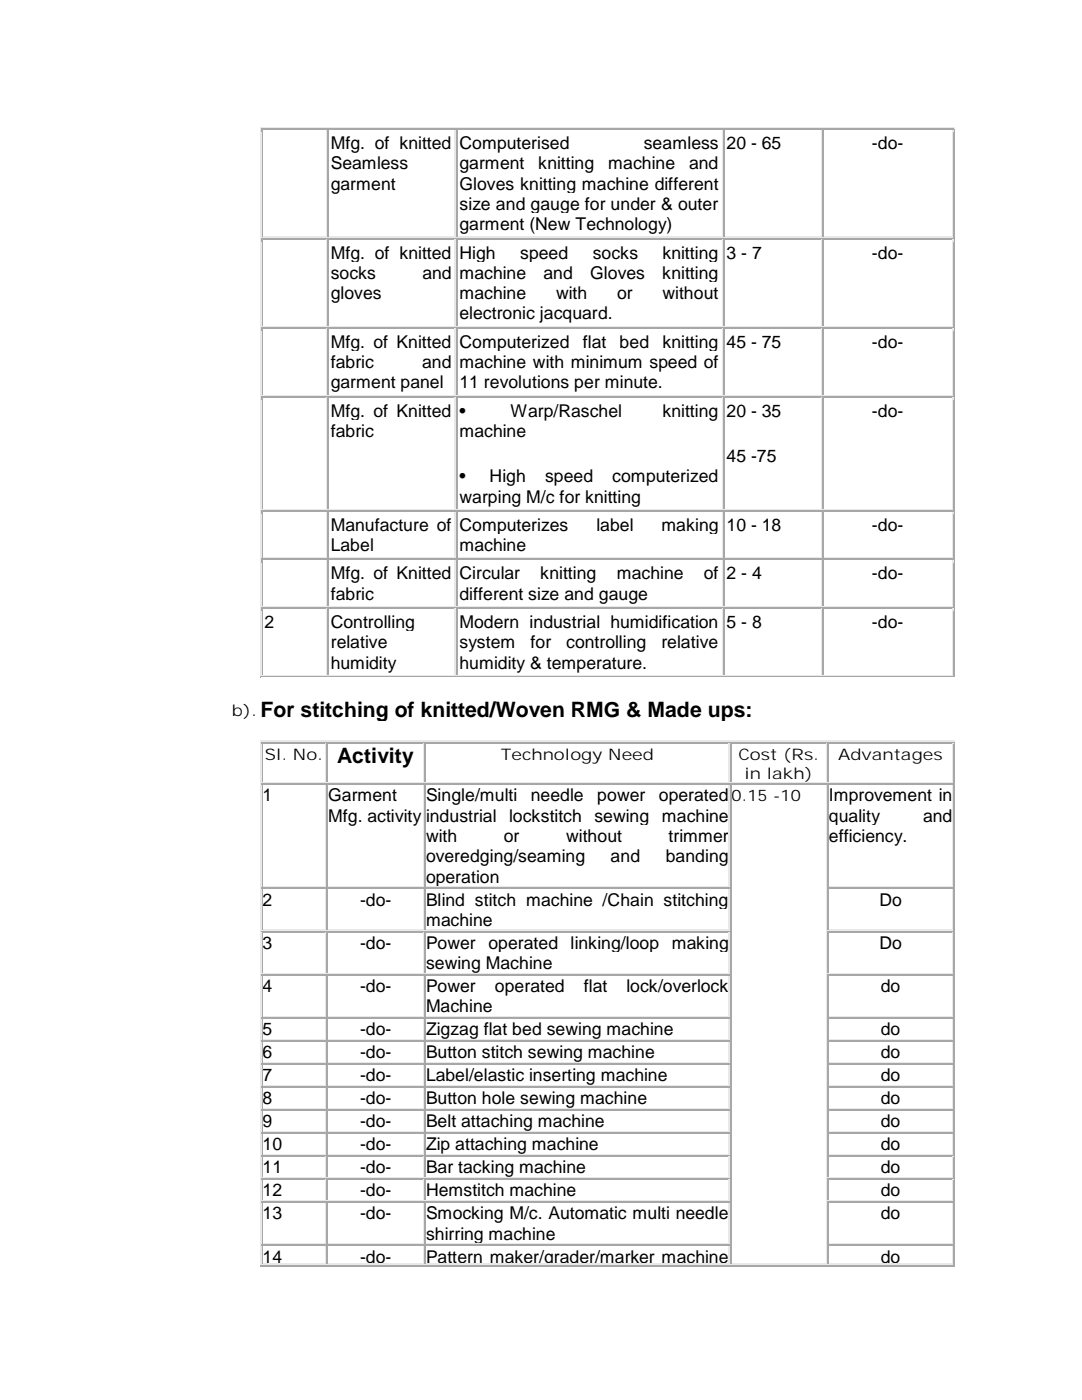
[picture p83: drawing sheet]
<svg xmlns="http://www.w3.org/2000/svg" width="216mm" height="279mm" viewBox="0 0 216 279" stroke-linecap="round" stroke-linejoin="round" font-family="sans-serif">
<defs><g id="words">
<g font-size="4.2">
<text x="52" y="143">For stitching of knitted/Woven RMG &amp; Made ups:</text>
<text x="67.3" y="152.3">Activity</text>
</g>
<g font-size="3.5">
<text x="66" y="29.7">Mfg. of knitted</text>
<text x="91.7" y="29.7">Computerised</text>
<text x="128.4" y="29.7">seamless</text>
<text x="145" y="29.7">20 - 65</text>
<text x="174" y="29.7">-do-</text>
<text x="66" y="33.8">Seamless</text>
<text x="91.7" y="33.8">garment</text>
<text x="107.4" y="33.8">knitting</text>
<text x="121.4" y="33.8">machine</text>
<text x="137.5" y="33.8">and</text>
<text x="66" y="37.8">garment</text>
<text x="91.7" y="37.8">Gloves knitting machine different</text>
<text x="91.7" y="41.9">size and gauge for under &amp; outer</text>
<text x="91.7" y="45.9">garment (New Technology)</text>
<text x="66" y="51.6">Mfg. of knitted</text>
<text x="91.7" y="51.6">High</text>
<text x="103.8" y="51.6">speed</text>
<text x="118.3" y="51.6">socks</text>
<text x="132.2" y="51.6">knitting</text>
<text x="145" y="51.6">3 - 7</text>
<text x="174" y="51.6">-do-</text>
<text x="66" y="55.6">socks</text>
<text x="66" y="59.7">gloves</text>
<text x="84.3" y="55.6">and</text>
<text x="91.7" y="55.6">machine</text>
<text x="91.7" y="59.7">machine</text>
<text x="108.5" y="55.6">and</text>
<text x="111" y="59.7">with</text>
<text x="117.8" y="55.6">Gloves</text>
<text x="123.2" y="59.7">or</text>
<text x="132.2" y="55.6">knitting</text>
<text x="132.2" y="59.7">without</text>
<text x="91.7" y="63.8">electronic jacquard.</text>
<text x="66" y="69.4">Mfg. of Knitted</text>
<text x="91.7" y="69.4">Computerized</text>
<text x="116.3" y="69.4">flat</text>
<text x="123.6" y="69.4">bed</text>
<text x="132.2" y="69.4">knitting</text>
<text x="145" y="69.4">45 - 75</text>
<text x="174" y="69.4">-do-</text>
<text x="66" y="73.4">fabric</text>
<text x="66" y="77.5">garment panel</text>
<text x="84.2" y="73.4">and</text>
<text x="91.7" y="73.4">machine with minimum speed of</text>
<text x="91.7" y="77.5">11 revolutions per minute.</text>
<text x="66" y="83.1">Mfg. of Knitted</text>
<text x="91.7" y="83.1">•</text>
<text x="101.9" y="83.1">Warp/Raschel</text>
<text x="132.2" y="83.1">knitting</text>
<text x="145" y="83.1">20 - 35</text>
<text x="174" y="83.1">-do-</text>
<text x="66" y="87.2">fabric</text>
<text x="91.7" y="87.2">machine</text>
<text x="145" y="92.2">45 -75</text>
<text x="91.7" y="96.2">•</text>
<text x="91.7" y="100.3">warping M/c for knitting</text>
<text x="97.7" y="96.2">High</text>
<text x="108.8" y="96.2">speed</text>
<text x="122.2" y="96.2">computerized</text>
<text x="66" y="105.9">Manufacture of</text>
<text x="91.7" y="105.9">Computerizes</text>
<text x="119" y="105.9">label</text>
<text x="132" y="105.9">making</text>
<text x="145" y="105.9">10 - 18</text>
<text x="174" y="105.9">-do-</text>
<text x="66" y="110">Label</text>
<text x="91.7" y="110">machine</text>
<text x="66" y="115.6">Mfg. of Knitted</text>
<text x="66" y="119.7">fabric</text>
<text x="91.7" y="115.6">Circular</text>
<text x="91.7" y="119.7">different size and gauge</text>
<text x="107.8" y="115.6">knitting</text>
<text x="123.1" y="115.6">machine</text>
<text x="140.4" y="115.6">of</text>
<text x="145" y="115.6">2 - 4</text>
<text x="174" y="115.6">-do-</text>
<text x="52.8" y="125.3">2</text>
<text x="66" y="125.3">Controlling</text>
<text x="91.7" y="125.3">Modern industrial humidification</text>
<text x="145" y="125.3">5 - 8</text>
<text x="174" y="125.3">-do-</text>
<text x="66" y="129.4">relative</text>
<text x="91.7" y="129.4">system</text>
<text x="105.9" y="129.4">for</text>
<text x="113" y="129.4">controlling</text>
<text x="132" y="129.4">relative</text>
<text x="66" y="133.4">humidity</text>
<text x="91.7" y="133.4">humidity &amp; temperature.</text>
<text x="52.4" y="159.9">1</text>
<text x="65.5" y="159.9">Garment</text>
<text x="85" y="159.9">Single/multi</text>
<text x="105.9" y="159.9">needle</text>
<text x="119.2" y="159.9">power</text>
<text x="131.5" y="159.9">operated</text>
<text x="165.4" y="159.9">Improvement in</text>
<text x="65.5" y="164">Mfg. activity</text>
<text x="85" y="164">industrial</text>
<text x="101.6" y="164">lockstitch</text>
<text x="118.6" y="164">sewing</text>
<text x="132.1" y="164">machine</text>
<text x="165.4" y="164">quality</text>
<text x="184.2" y="164">and</text>
<text x="85" y="168">with</text>
<text x="85" y="172.1">overedging/seaming</text>
<text x="100.5" y="168">or</text>
<text x="113" y="168">without</text>
<text x="121.8" y="172.1">and</text>
<text x="132.8" y="172.1">banding</text>
<text x="133.4" y="168">trimmer</text>
<text x="165.4" y="168">efficiency.</text>
<text x="85" y="176.1">operation</text>
<text x="52.4" y="180.7">2</text>
<text x="71.8" y="180.7">-do-</text>
<text x="85" y="180.7">Blind stitch machine /Chain stitching</text>
<text x="85" y="184.8">machine</text>
<text x="175.5" y="180.7">Do</text>
<text x="52.4" y="189.4">3</text>
<text x="71.8" y="189.4">-do-</text>
<text x="85" y="189.4">Power</text>
<text x="97.4" y="189.4">operated</text>
<text x="113.9" y="189.4">linking/loop</text>
<text x="134" y="189.4">making</text>
<text x="175.5" y="189.4">Do</text>
<text x="52.4" y="198">4</text>
<text x="71.8" y="198">-do-</text>
<text x="85" y="193.4">sewing Machine</text>
<text x="85" y="198">Power</text>
<text x="98.8" y="198">operated</text>
<text x="116.5" y="198">flat</text>
<text x="125" y="198">lock/overlock</text>
<text x="175.8" y="198">do</text>
<text x="85" y="202.1">Machine</text>
<text x="52.4" y="206.6">5</text>
<text x="71.8" y="206.6">-do-</text>
<text x="85" y="206.6">Zigzag flat bed sewing machine</text>
<text x="175.8" y="206.6">do</text>
<text x="52.4" y="211.2">6</text>
<text x="52.4" y="215.8">7</text>
<text x="71.8" y="211.2">-do-</text>
<text x="71.8" y="215.8">-do-</text>
<text x="85" y="211.2">Button stitch sewing machine</text>
<text x="85" y="215.8">Label/elastic inserting machine</text>
<text x="175.8" y="211.2">do</text>
<text x="175.8" y="215.8">do</text>
<text x="52.4" y="220.4">8</text>
<text x="71.8" y="220.4">-do-</text>
<text x="85" y="220.4">Button hole sewing machine</text>
<text x="175.8" y="220.4">do</text>
<text x="52.4" y="225">9</text>
<text x="71.8" y="225">-do-</text>
<text x="85" y="225">Belt attaching machine</text>
<text x="175.8" y="225">do</text>
<text x="52.4" y="229.6">10</text>
<text x="71.8" y="229.6">-do-</text>
<text x="85" y="229.6">Zip attaching machine</text>
<text x="175.8" y="229.6">do</text>
<text x="52.4" y="234.1">11</text>
<text x="52.4" y="238.8">12</text>
<text x="71.8" y="234.1">-do-</text>
<text x="71.8" y="238.8">-do-</text>
<text x="85" y="234.1">Bar tacking machine</text>
<text x="85" y="238.8">Hemstitch machine</text>
<text x="175.8" y="234.1">do</text>
<text x="175.8" y="238.8">do</text>
<text x="52.4" y="243.3">13</text>
<text x="71.8" y="243.3">-do-</text>
<text x="85" y="243.3">Smocking M/c. Automatic multi needle</text>
<text x="175.8" y="243.3">do</text>
<text x="52.4" y="252">14</text>
<text x="71.8" y="252">-do-</text>
<text x="85" y="247.4">shirring machine</text>
<text x="85" y="252">Pattern maker/grader/marker machine</text>
<text x="175.8" y="252">do</text>
</g>
<g font-size="3.2">
<text x="46.2" y="142.9">b).</text>
<text x="52.9" y="151.6">Sl. No.</text>
<text x="99.9" y="151.6">Technology Need</text>
<text x="147.4" y="151.6">Cost (Rs.</text>
<text x="148.5" y="155.5">in lakh)</text>
<text x="167.3" y="151.6">Advantages</text>
<text x="146" y="159.9">0.15 -10</text>
</g>
</g></defs>
<g fill="#ece9d8">
<path d="M52 25.4h.2v1h-.2z"/>
<path d="M52 25.4h.2v.2h-.2z"/>
</g>
<path d="M52.2 25.5h13.1" fill="none" stroke="#ece9d8" stroke-width=".21"/>
<path d="M65.3 25.4h.2v.2h-.2z" fill="#ece9d8"/>
<path d="M65.6 25.5h25.4" fill="none" stroke="#ece9d8" stroke-width=".21"/>
<path d="M91 25.4h.2v.2h-.2z" fill="#ece9d8"/>
<path d="M91.3 25.5h53" fill="none" stroke="#ece9d8" stroke-width=".21"/>
<path d="M144.3 25.4h.2v.2h-.2z" fill="#ece9d8"/>
<path d="M144.6 25.5h19.5" fill="none" stroke="#ece9d8" stroke-width=".21"/>
<path d="M164.1 25.4h.2v.2h-.2z" fill="#ece9d8"/>
<path d="M164.4 25.5h25.8" fill="none" stroke="#ece9d8" stroke-width=".21"/>
<path d="M190.2 25.4h.2v1h-.2z" fill="#aca899"/>
<path d="M190.2 25.4h.2v.2h-.2z" fill="#ece9d8"/>
<path d="M52.1 25.7h.2v.2h-.2z" fill="#aca899"/>
<path d="M52.4 25.8h12.6" fill="none" stroke="#aca899" stroke-width=".21"/>
<path d="M65.1 25.7h.2v.2h-.2z" fill="#ece9d8"/>
<g fill="#aca899">
<path d="M65.1 25.7h.2v.2h-.2z"/>
<path d="M52.1 47.3h.2v.2h-.2z"/>
</g>
<path d="M52.1 47.3h.2v.2h-.2z" fill="#ece9d8"/>
<path d="M52.4 47.4h12.6" fill="none" stroke="#ece9d8" stroke-width=".21"/>
<path d="M65.1 47.3h.2v.2h-.2z" fill="#ece9d8"/>
<path d="M52.2 25.9v21.3" fill="none" stroke="#aca899" stroke-width=".21"/>
<path d="M52.1 26.5v21M65.2 25.9v21.3" fill="none" stroke="#ece9d8" stroke-width=".21"/>
<path d="M65.3 25.7h.2v.2h-.2z" fill="#aca899"/>
<path d="M65.6 25.8h25.1" fill="none" stroke="#aca899" stroke-width=".21"/>
<path d="M90.8 25.7h.2v.2h-.2z" fill="#ece9d8"/>
<g fill="#aca899">
<path d="M90.8 25.7h.2v.2h-.2z"/>
<path d="M65.3 47.3h.2v.2h-.2z"/>
</g>
<path d="M65.3 47.3h.2v.2h-.2z" fill="#ece9d8"/>
<path d="M65.6 47.4h25.1" fill="none" stroke="#ece9d8" stroke-width=".21"/>
<path d="M90.8 47.3h.2v.2h-.2z" fill="#ece9d8"/>
<path d="M65.4 25.9v21.3" fill="none" stroke="#aca899" stroke-width=".21"/>
<path d="M90.9 25.9v21.3" fill="none" stroke="#ece9d8" stroke-width=".21"/>
<path d="M91 25.7h.2v.2h-.2z" fill="#aca899"/>
<path d="M91.3 25.8h52.7" fill="none" stroke="#aca899" stroke-width=".21"/>
<path d="M144.1 25.7h.2v.2h-.2z" fill="#ece9d8"/>
<g fill="#aca899">
<path d="M144.1 25.7h.2v.2h-.2z"/>
<path d="M91 47.3h.2v.2h-.2z"/>
</g>
<path d="M91 47.3h.2v.2h-.2z" fill="#ece9d8"/>
<path d="M91.3 47.4h52.7" fill="none" stroke="#ece9d8" stroke-width=".21"/>
<path d="M144.1 47.3h.2v.2h-.2z" fill="#ece9d8"/>
<path d="M91.1 25.9v21.3" fill="none" stroke="#aca899" stroke-width=".21"/>
<path d="M144.2 25.9v21.3" fill="none" stroke="#ece9d8" stroke-width=".21"/>
<path d="M144.3 25.7h.2v.2h-.2z" fill="#aca899"/>
<path d="M144.6 25.8h19.2" fill="none" stroke="#aca899" stroke-width=".21"/>
<path d="M163.9 25.7h.2v.2h-.2z" fill="#ece9d8"/>
<g fill="#aca899">
<path d="M163.9 25.7h.2v.2h-.2z"/>
<path d="M144.3 47.3h.2v.2h-.2z"/>
</g>
<path d="M144.3 47.3h.2v.2h-.2z" fill="#ece9d8"/>
<path d="M144.6 47.4h19.2" fill="none" stroke="#ece9d8" stroke-width=".21"/>
<path d="M163.9 47.3h.2v.2h-.2z" fill="#ece9d8"/>
<path d="M144.4 25.9v21.3" fill="none" stroke="#aca899" stroke-width=".21"/>
<path d="M164 25.9v21.3" fill="none" stroke="#ece9d8" stroke-width=".21"/>
<path d="M164.1 25.7h.2v.2h-.2z" fill="#aca899"/>
<path d="M164.4 25.8h25.6" fill="none" stroke="#aca899" stroke-width=".21"/>
<path d="M190.1 25.7h.2v.2h-.2z" fill="#ece9d8"/>
<g fill="#aca899">
<path d="M190.1 25.7h.2v.2h-.2z"/>
<path d="M164.1 47.3h.2v.2h-.2z"/>
</g>
<path d="M164.1 47.3h.2v.2h-.2z" fill="#ece9d8"/>
<path d="M164.4 47.4h25.6" fill="none" stroke="#ece9d8" stroke-width=".21"/>
<path d="M190.1 47.3h.2v.2h-.2z" fill="#ece9d8"/>
<path d="M164.2 25.9v21.3M190.3 26.5v21" fill="none" stroke="#aca899" stroke-width=".21"/>
<path d="M190.2 25.9v21.3" fill="none" stroke="#ece9d8" stroke-width=".21"/>
<g fill="#fff">
<path d="M190.5 47.5v17.8z"/>
<path d="M52.4 47.8h12.4v17.3h-12.4z"/>
<path d="M52.8 48.3h11.5v3.9h-11.5z"/>
<path d="M65.6 47.8h24.9v17.3h-24.9z"/>
<path d="M66 48.3h24.1v4h-24.1z"/>
<path d="M66 52.4h24.1v4h-24.1z"/>
<path d="M66 56.4h24.1v4.1h-24.1z"/>
<path d="M91.3 47.8h52.5v17.3h-52.5z"/>
<path d="M91.7 48.3h51.7v4h-51.7z"/>
<path d="M91.7 52.4h51.7v4h-51.7z"/>
<path d="M91.7 56.4h51.7v4.1h-51.7z"/>
<path d="M91.7 60.5h51.7v4h-51.7z"/>
<path d="M144.6 47.8h19v17.3h-19z"/>
<path d="M145 48.3h18.2v4h-18.2z"/>
<path d="M164.4 47.8h25.4v17.3h-25.4z"/>
<path d="M164.8 48.3h24.6v4h-24.6z"/>
</g>
<path d="M52 47.5h.2v.8h-.2z" fill="#ece9d8"/>
<g fill="#aca899">
<path d="M190.2 47.5h.2v.8h-.2z"/>
<path d="M52.1 47.5h.2v.3h-.2z"/>
</g>
<path d="M52.4 47.6h12.6" fill="none" stroke="#aca899" stroke-width=".21"/>
<path d="M65.1 47.5h.2v.3h-.2z" fill="#ece9d8"/>
<g fill="#aca899">
<path d="M65.1 47.5h.2v.3h-.2z"/>
<path d="M52.1 65.1h.2v.2h-.2z"/>
</g>
<path d="M52.1 65.1h.2v.2h-.2z" fill="#ece9d8"/>
<path d="M52.4 65.2h12.6" fill="none" stroke="#ece9d8" stroke-width=".21"/>
<path d="M65.1 65.1h.2v.2h-.2z" fill="#ece9d8"/>
<path d="M52.2 47.8v17.3" fill="none" stroke="#aca899" stroke-width=".21"/>
<path d="M52.1 48.3v17M65.2 47.8v17.3" fill="none" stroke="#ece9d8" stroke-width=".21"/>
<path d="M65.3 47.5h.2v.3h-.2z" fill="#aca899"/>
<path d="M65.6 47.6h25.1" fill="none" stroke="#aca899" stroke-width=".21"/>
<path d="M90.8 47.5h.2v.3h-.2z" fill="#ece9d8"/>
<g fill="#aca899">
<path d="M90.8 47.5h.2v.3h-.2z"/>
<path d="M65.3 65.1h.2v.2h-.2z"/>
</g>
<path d="M65.3 65.1h.2v.2h-.2z" fill="#ece9d8"/>
<path d="M65.6 65.2h25.1" fill="none" stroke="#ece9d8" stroke-width=".21"/>
<path d="M90.8 65.1h.2v.2h-.2z" fill="#ece9d8"/>
<path d="M65.4 47.8v17.3" fill="none" stroke="#aca899" stroke-width=".21"/>
<path d="M90.9 47.8v17.3" fill="none" stroke="#ece9d8" stroke-width=".21"/>
<path d="M91 47.5h.2v.3h-.2z" fill="#aca899"/>
<path d="M91.3 47.6h52.7" fill="none" stroke="#aca899" stroke-width=".21"/>
<path d="M144.1 47.5h.2v.3h-.2z" fill="#ece9d8"/>
<g fill="#aca899">
<path d="M144.1 47.5h.2v.3h-.2z"/>
<path d="M91 65.1h.2v.2h-.2z"/>
</g>
<path d="M91 65.1h.2v.2h-.2z" fill="#ece9d8"/>
<path d="M91.3 65.2h52.7" fill="none" stroke="#ece9d8" stroke-width=".21"/>
<path d="M144.1 65.1h.2v.2h-.2z" fill="#ece9d8"/>
<path d="M91.1 47.8v17.3" fill="none" stroke="#aca899" stroke-width=".21"/>
<path d="M144.2 47.8v17.3" fill="none" stroke="#ece9d8" stroke-width=".21"/>
<path d="M144.3 47.5h.2v.3h-.2z" fill="#aca899"/>
<path d="M144.6 47.6h19.2" fill="none" stroke="#aca899" stroke-width=".21"/>
<path d="M163.9 47.5h.2v.3h-.2z" fill="#ece9d8"/>
<g fill="#aca899">
<path d="M163.9 47.5h.2v.3h-.2z"/>
<path d="M144.3 65.1h.2v.2h-.2z"/>
</g>
<path d="M144.3 65.1h.2v.2h-.2z" fill="#ece9d8"/>
<path d="M144.6 65.2h19.2" fill="none" stroke="#ece9d8" stroke-width=".21"/>
<path d="M163.9 65.1h.2v.2h-.2z" fill="#ece9d8"/>
<path d="M144.4 47.8v17.3" fill="none" stroke="#aca899" stroke-width=".21"/>
<path d="M164 47.8v17.3" fill="none" stroke="#ece9d8" stroke-width=".21"/>
<path d="M164.1 47.5h.2v.3h-.2z" fill="#aca899"/>
<path d="M164.4 47.6h25.6" fill="none" stroke="#aca899" stroke-width=".21"/>
<path d="M190.1 47.5h.2v.3h-.2z" fill="#ece9d8"/>
<g fill="#aca899">
<path d="M190.1 47.5h.2v.3h-.2z"/>
<path d="M164.1 65.1h.2v.2h-.2z"/>
</g>
<path d="M164.1 65.1h.2v.2h-.2z" fill="#ece9d8"/>
<path d="M164.4 65.2h25.6" fill="none" stroke="#ece9d8" stroke-width=".21"/>
<path d="M190.1 65.1h.2v.2h-.2z" fill="#ece9d8"/>
<path d="M164.2 47.8v17.3M190.3 48.3v17" fill="none" stroke="#aca899" stroke-width=".21"/>
<path d="M190.2 47.8v17.3" fill="none" stroke="#ece9d8" stroke-width=".21"/>
<g fill="#fff">
<path d="M190.5 65.4v13.7z"/>
<path d="M52.4 65.6h12.4v13.2h-12.4z"/>
<path d="M52.8 66.1h11.5v3.9h-11.5z"/>
<path d="M65.6 65.6h24.9v13.2h-24.9z"/>
<path d="M66 66.1h24.1v4h-24.1z"/>
<path d="M66 70.2h24.1v4h-24.1z"/>
<path d="M66 74.3h24.1v4h-24.1z"/>
<path d="M91.3 65.6h52.5v13.2h-52.5z"/>
<path d="M91.7 66.1h51.7v4h-51.7z"/>
<path d="M91.7 70.2h51.7v4h-51.7z"/>
<path d="M91.7 74.3h51.7v4h-51.7z"/>
<path d="M144.6 65.6h19v13.2h-19z"/>
<path d="M145 66.1h18.2v4h-18.2z"/>
<path d="M164.4 65.6h25.4v13.2h-25.4z"/>
<path d="M164.8 66.1h24.6v4h-24.6z"/>
</g>
<path d="M52 65.4h.2v.7h-.2z" fill="#ece9d8"/>
<g fill="#aca899">
<path d="M190.2 65.4h.2v.7h-.2z"/>
<path d="M52.1 65.4h.2v.2h-.2z"/>
</g>
<path d="M52.4 65.5h12.6" fill="none" stroke="#aca899" stroke-width=".21"/>
<path d="M65.1 65.4h.2v.2h-.2z" fill="#ece9d8"/>
<g fill="#aca899">
<path d="M65.1 65.4h.2v.2h-.2z"/>
<path d="M52.1 78.9h.2v.2h-.2z"/>
</g>
<path d="M52.1 78.9h.2v.2h-.2z" fill="#ece9d8"/>
<path d="M52.4 79h12.6" fill="none" stroke="#ece9d8" stroke-width=".21"/>
<path d="M65.1 78.9h.2v.2h-.2z" fill="#ece9d8"/>
<path d="M52.2 65.6v13.2" fill="none" stroke="#aca899" stroke-width=".21"/>
<path d="M52.1 66.2v12.9M65.2 65.6v13.2" fill="none" stroke="#ece9d8" stroke-width=".21"/>
<path d="M65.3 65.4h.2v.2h-.2z" fill="#aca899"/>
<path d="M65.6 65.5h25.1" fill="none" stroke="#aca899" stroke-width=".21"/>
<path d="M90.8 65.4h.2v.2h-.2z" fill="#ece9d8"/>
<g fill="#aca899">
<path d="M90.8 65.4h.2v.2h-.2z"/>
<path d="M65.3 78.9h.2v.2h-.2z"/>
</g>
<path d="M65.3 78.9h.2v.2h-.2z" fill="#ece9d8"/>
<path d="M65.6 79h25.1" fill="none" stroke="#ece9d8" stroke-width=".21"/>
<path d="M90.8 78.9h.2v.2h-.2z" fill="#ece9d8"/>
<path d="M65.4 65.6v13.2" fill="none" stroke="#aca899" stroke-width=".21"/>
<path d="M90.9 65.6v13.2" fill="none" stroke="#ece9d8" stroke-width=".21"/>
<path d="M91 65.4h.2v.2h-.2z" fill="#aca899"/>
<path d="M91.3 65.5h52.7" fill="none" stroke="#aca899" stroke-width=".21"/>
<path d="M144.1 65.4h.2v.2h-.2z" fill="#ece9d8"/>
<g fill="#aca899">
<path d="M144.1 65.4h.2v.2h-.2z"/>
<path d="M91 78.9h.2v.2h-.2z"/>
</g>
<path d="M91 78.9h.2v.2h-.2z" fill="#ece9d8"/>
<path d="M91.3 79h52.7" fill="none" stroke="#ece9d8" stroke-width=".21"/>
<path d="M144.1 78.9h.2v.2h-.2z" fill="#ece9d8"/>
<path d="M91.1 65.6v13.2" fill="none" stroke="#aca899" stroke-width=".21"/>
<path d="M144.2 65.6v13.2" fill="none" stroke="#ece9d8" stroke-width=".21"/>
<path d="M144.3 65.4h.2v.2h-.2z" fill="#aca899"/>
<path d="M144.6 65.5h19.2" fill="none" stroke="#aca899" stroke-width=".21"/>
<path d="M163.9 65.4h.2v.2h-.2z" fill="#ece9d8"/>
<g fill="#aca899">
<path d="M163.9 65.4h.2v.2h-.2z"/>
<path d="M144.3 78.9h.2v.2h-.2z"/>
</g>
<path d="M144.3 78.9h.2v.2h-.2z" fill="#ece9d8"/>
<path d="M144.6 79h19.2" fill="none" stroke="#ece9d8" stroke-width=".21"/>
<path d="M163.9 78.9h.2v.2h-.2z" fill="#ece9d8"/>
<path d="M144.4 65.6v13.2" fill="none" stroke="#aca899" stroke-width=".21"/>
<path d="M164 65.6v13.2" fill="none" stroke="#ece9d8" stroke-width=".21"/>
<path d="M164.1 65.4h.2v.2h-.2z" fill="#aca899"/>
<path d="M164.4 65.5h25.6" fill="none" stroke="#aca899" stroke-width=".21"/>
<path d="M190.1 65.4h.2v.2h-.2z" fill="#ece9d8"/>
<g fill="#aca899">
<path d="M190.1 65.4h.2v.2h-.2z"/>
<path d="M164.1 78.9h.2v.2h-.2z"/>
</g>
<path d="M164.1 78.9h.2v.2h-.2z" fill="#ece9d8"/>
<path d="M164.4 79h25.6" fill="none" stroke="#ece9d8" stroke-width=".21"/>
<path d="M190.1 78.9h.2v.2h-.2z" fill="#ece9d8"/>
<path d="M164.2 65.6v13.2M190.3 66.2v12.9" fill="none" stroke="#aca899" stroke-width=".21"/>
<path d="M190.2 65.6v13.2" fill="none" stroke="#ece9d8" stroke-width=".21"/>
<g fill="#fff">
<path d="M190.5 79.1v22.7z"/>
<path d="M52.4 79.3h12.4v22.3h-12.4z"/>
<path d="M52.8 79.9h11.5v3.8h-11.5z"/>
<path d="M65.6 79.3h24.9v22.3h-24.9z"/>
<path d="M66 79.9h24.1v4h-24.1z"/>
<path d="M66 83.9h24.1v4.1h-24.1z"/>
<path d="M91.3 79.3h52.5v22.3h-52.5z"/>
<path d="M91.7 79.9h51.7v4h-51.7z"/>
<path d="M91.7 83.9h51.7v9h-51.7z"/>
<path d="M91.7 93h51.7v4h-51.7z"/>
<path d="M91.7 97h51.7v4h-51.7z"/>
<path d="M144.6 79.3h19v22.3h-19z"/>
<path d="M145 79.9h18.2v9h-18.2z"/>
<path d="M145 88.9h18.2v4h-18.2z"/>
<path d="M164.4 79.3h25.4v22.3h-25.4z"/>
<path d="M164.8 79.9h24.6v4h-24.6z"/>
</g>
<path d="M52 79.1h.2v.8h-.2z" fill="#ece9d8"/>
<g fill="#aca899">
<path d="M190.2 79.1h.2v.8h-.2z"/>
<path d="M52.1 79.1h.2v.2h-.2z"/>
</g>
<path d="M52.4 79.2h12.6" fill="none" stroke="#aca899" stroke-width=".21"/>
<path d="M65.1 79.1h.2v.2h-.2z" fill="#ece9d8"/>
<g fill="#aca899">
<path d="M65.1 79.1h.2v.2h-.2z"/>
<path d="M52.1 101.6h.2v.2h-.2z"/>
</g>
<path d="M52.1 101.6h.2v.2h-.2z" fill="#ece9d8"/>
<path d="M52.4 101.7h12.6" fill="none" stroke="#ece9d8" stroke-width=".21"/>
<path d="M65.1 101.6h.2v.2h-.2z" fill="#ece9d8"/>
<path d="M52.2 79.4v22.2" fill="none" stroke="#aca899" stroke-width=".21"/>
<path d="M52.1 79.9v21.9M65.2 79.4v22.2" fill="none" stroke="#ece9d8" stroke-width=".21"/>
<path d="M65.3 79.1h.2v.2h-.2z" fill="#aca899"/>
<path d="M65.6 79.2h25.1" fill="none" stroke="#aca899" stroke-width=".21"/>
<path d="M90.8 79.1h.2v.2h-.2z" fill="#ece9d8"/>
<g fill="#aca899">
<path d="M90.8 79.1h.2v.2h-.2z"/>
<path d="M65.3 101.6h.2v.2h-.2z"/>
</g>
<path d="M65.3 101.6h.2v.2h-.2z" fill="#ece9d8"/>
<path d="M65.6 101.7h25.1" fill="none" stroke="#ece9d8" stroke-width=".21"/>
<path d="M90.8 101.6h.2v.2h-.2z" fill="#ece9d8"/>
<path d="M65.4 79.4v22.2" fill="none" stroke="#aca899" stroke-width=".21"/>
<path d="M90.9 79.4v22.2" fill="none" stroke="#ece9d8" stroke-width=".21"/>
<path d="M91 79.1h.2v.2h-.2z" fill="#aca899"/>
<path d="M91.3 79.2h52.7" fill="none" stroke="#aca899" stroke-width=".21"/>
<path d="M144.1 79.1h.2v.2h-.2z" fill="#ece9d8"/>
<g fill="#aca899">
<path d="M144.1 79.1h.2v.2h-.2z"/>
<path d="M91 101.6h.2v.2h-.2z"/>
</g>
<path d="M91 101.6h.2v.2h-.2z" fill="#ece9d8"/>
<path d="M91.3 101.7h52.7" fill="none" stroke="#ece9d8" stroke-width=".21"/>
<path d="M144.1 101.6h.2v.2h-.2z" fill="#ece9d8"/>
<path d="M91.1 79.4v22.2" fill="none" stroke="#aca899" stroke-width=".21"/>
<path d="M144.2 79.4v22.2" fill="none" stroke="#ece9d8" stroke-width=".21"/>
<path d="M144.3 79.1h.2v.2h-.2z" fill="#aca899"/>
<path d="M144.6 79.2h19.2" fill="none" stroke="#aca899" stroke-width=".21"/>
<path d="M163.9 79.1h.2v.2h-.2z" fill="#ece9d8"/>
<g fill="#aca899">
<path d="M163.9 79.1h.2v.2h-.2z"/>
<path d="M144.3 101.6h.2v.2h-.2z"/>
</g>
<path d="M144.3 101.6h.2v.2h-.2z" fill="#ece9d8"/>
<path d="M144.6 101.7h19.2" fill="none" stroke="#ece9d8" stroke-width=".21"/>
<path d="M163.9 101.6h.2v.2h-.2z" fill="#ece9d8"/>
<path d="M144.4 79.4v22.2" fill="none" stroke="#aca899" stroke-width=".21"/>
<path d="M164 79.4v22.2" fill="none" stroke="#ece9d8" stroke-width=".21"/>
<path d="M164.1 79.1h.2v.2h-.2z" fill="#aca899"/>
<path d="M164.4 79.2h25.6" fill="none" stroke="#aca899" stroke-width=".21"/>
<path d="M190.1 79.1h.2v.2h-.2z" fill="#ece9d8"/>
<g fill="#aca899">
<path d="M190.1 79.1h.2v.2h-.2z"/>
<path d="M164.1 101.6h.2v.2h-.2z"/>
</g>
<path d="M164.1 101.6h.2v.2h-.2z" fill="#ece9d8"/>
<path d="M164.4 101.7h25.6" fill="none" stroke="#ece9d8" stroke-width=".21"/>
<path d="M190.1 101.6h.2v.2h-.2z" fill="#ece9d8"/>
<path d="M164.2 79.4v22.2M190.3 79.9v21.9" fill="none" stroke="#aca899" stroke-width=".21"/>
<path d="M190.2 79.4v22.2" fill="none" stroke="#ece9d8" stroke-width=".21"/>
<g fill="#fff">
<path d="M190.5 101.9v9.6z"/>
<path d="M52.4 102.1h12.4v9.2h-12.4z"/>
<path d="M52.8 102.7h11.5v3.8h-11.5z"/>
<path d="M65.6 102.1h24.9v9.2h-24.9z"/>
<path d="M66 102.7h24.1v4h-24.1z"/>
<path d="M66 106.7h24.1v4h-24.1z"/>
<path d="M91.3 102.1h52.5v9.2h-52.5z"/>
<path d="M91.7 102.7h51.7v4h-51.7z"/>
<path d="M91.7 106.7h51.7v4h-51.7z"/>
<path d="M144.6 102.1h19v9.2h-19z"/>
<path d="M145 102.7h18.2v4h-18.2z"/>
<path d="M164.4 102.1h25.4v9.2h-25.4z"/>
<path d="M164.8 102.7h24.6v4h-24.6z"/>
</g>
<path d="M52 101.9h.2v.7h-.2z" fill="#ece9d8"/>
<g fill="#aca899">
<path d="M190.2 101.9h.2v.7h-.2z"/>
<path d="M52.1 101.9h.2v.2h-.2z"/>
</g>
<path d="M52.4 102h12.6" fill="none" stroke="#aca899" stroke-width=".21"/>
<path d="M65.1 101.9h.2v.2h-.2z" fill="#ece9d8"/>
<g fill="#aca899">
<path d="M65.1 101.9h.2v.2h-.2z"/>
<path d="M52.1 111.3h.2v.2h-.2z"/>
</g>
<path d="M52.1 111.3h.2v.2h-.2z" fill="#ece9d8"/>
<path d="M52.4 111.4h12.6" fill="none" stroke="#ece9d8" stroke-width=".21"/>
<path d="M65.1 111.3h.2v.2h-.2z" fill="#ece9d8"/>
<path d="M52.2 102.1v9.2" fill="none" stroke="#aca899" stroke-width=".21"/>
<path d="M52.1 102.7v8.8M65.2 102.1v9.2" fill="none" stroke="#ece9d8" stroke-width=".21"/>
<path d="M65.3 101.9h.2v.2h-.2z" fill="#aca899"/>
<path d="M65.6 102h25.1" fill="none" stroke="#aca899" stroke-width=".21"/>
<path d="M90.8 101.9h.2v.2h-.2z" fill="#ece9d8"/>
<g fill="#aca899">
<path d="M90.8 101.9h.2v.2h-.2z"/>
<path d="M65.3 111.3h.2v.2h-.2z"/>
</g>
<path d="M65.3 111.3h.2v.2h-.2z" fill="#ece9d8"/>
<path d="M65.6 111.4h25.1" fill="none" stroke="#ece9d8" stroke-width=".21"/>
<path d="M90.8 111.3h.2v.2h-.2z" fill="#ece9d8"/>
<path d="M65.4 102.1v9.2" fill="none" stroke="#aca899" stroke-width=".21"/>
<path d="M90.9 102.1v9.2" fill="none" stroke="#ece9d8" stroke-width=".21"/>
<path d="M91 101.9h.2v.2h-.2z" fill="#aca899"/>
<path d="M91.3 102h52.7" fill="none" stroke="#aca899" stroke-width=".21"/>
<path d="M144.1 101.9h.2v.2h-.2z" fill="#ece9d8"/>
<g fill="#aca899">
<path d="M144.1 101.9h.2v.2h-.2z"/>
<path d="M91 111.3h.2v.2h-.2z"/>
</g>
<path d="M91 111.3h.2v.2h-.2z" fill="#ece9d8"/>
<path d="M91.3 111.4h52.7" fill="none" stroke="#ece9d8" stroke-width=".21"/>
<path d="M144.1 111.3h.2v.2h-.2z" fill="#ece9d8"/>
<path d="M91.1 102.1v9.2" fill="none" stroke="#aca899" stroke-width=".21"/>
<path d="M144.2 102.1v9.2" fill="none" stroke="#ece9d8" stroke-width=".21"/>
<path d="M144.3 101.9h.2v.2h-.2z" fill="#aca899"/>
<path d="M144.6 102h19.2" fill="none" stroke="#aca899" stroke-width=".21"/>
<path d="M163.9 101.9h.2v.2h-.2z" fill="#ece9d8"/>
<g fill="#aca899">
<path d="M163.9 101.9h.2v.2h-.2z"/>
<path d="M144.3 111.3h.2v.2h-.2z"/>
</g>
<path d="M144.3 111.3h.2v.2h-.2z" fill="#ece9d8"/>
<path d="M144.6 111.4h19.2" fill="none" stroke="#ece9d8" stroke-width=".21"/>
<path d="M163.9 111.3h.2v.2h-.2z" fill="#ece9d8"/>
<path d="M144.4 102.1v9.2" fill="none" stroke="#aca899" stroke-width=".21"/>
<path d="M164 102.1v9.2" fill="none" stroke="#ece9d8" stroke-width=".21"/>
<path d="M164.1 101.9h.2v.2h-.2z" fill="#aca899"/>
<path d="M164.4 102h25.6" fill="none" stroke="#aca899" stroke-width=".21"/>
<path d="M190.1 101.9h.2v.2h-.2z" fill="#ece9d8"/>
<g fill="#aca899">
<path d="M190.1 101.9h.2v.2h-.2z"/>
<path d="M164.1 111.3h.2v.2h-.2z"/>
</g>
<path d="M164.1 111.3h.2v.2h-.2z" fill="#ece9d8"/>
<path d="M164.4 111.4h25.6" fill="none" stroke="#ece9d8" stroke-width=".21"/>
<path d="M190.1 111.3h.2v.2h-.2z" fill="#ece9d8"/>
<path d="M164.2 102.1v9.2M190.3 102.7v8.8" fill="none" stroke="#aca899" stroke-width=".21"/>
<path d="M190.2 102.1v9.2" fill="none" stroke="#ece9d8" stroke-width=".21"/>
<g fill="#fff">
<path d="M190.5 111.5v9.7z"/>
<path d="M52.4 111.8h12.4v9.2h-12.4z"/>
<path d="M52.8 112.4h11.5v3.8h-11.5z"/>
<path d="M65.6 111.8h24.9v9.2h-24.9z"/>
<path d="M66 112.4h24.1v4h-24.1z"/>
<path d="M66 116.4h24.1v4h-24.1z"/>
<path d="M91.3 111.8h52.5v9.2h-52.5z"/>
<path d="M91.7 112.4h51.7v4h-51.7z"/>
<path d="M91.7 116.4h51.7v4h-51.7z"/>
<path d="M144.6 111.8h19v9.2h-19z"/>
<path d="M145 112.4h18.2v4h-18.2z"/>
<path d="M164.4 111.8h25.4v9.2h-25.4z"/>
<path d="M164.8 112.4h24.6v4h-24.6z"/>
</g>
<path d="M52 111.5h.2v.8h-.2z" fill="#ece9d8"/>
<g fill="#aca899">
<path d="M190.2 111.5h.2v.8h-.2z"/>
<path d="M52.1 111.5h.2v.3h-.2z"/>
</g>
<path d="M52.4 111.7h12.6" fill="none" stroke="#aca899" stroke-width=".21"/>
<path d="M65.1 111.5h.2v.3h-.2z" fill="#ece9d8"/>
<g fill="#aca899">
<path d="M65.1 111.5h.2v.3h-.2z"/>
<path d="M52.1 121h.2v.2h-.2z"/>
</g>
<path d="M52.1 121h.2v.2h-.2z" fill="#ece9d8"/>
<path d="M52.4 121.1h12.6" fill="none" stroke="#ece9d8" stroke-width=".21"/>
<path d="M65.1 121h.2v.2h-.2z" fill="#ece9d8"/>
<path d="M52.2 111.8v9.1" fill="none" stroke="#aca899" stroke-width=".21"/>
<path d="M52.1 112.4v8.8M65.2 111.8v9.1" fill="none" stroke="#ece9d8" stroke-width=".21"/>
<path d="M65.3 111.5h.2v.3h-.2z" fill="#aca899"/>
<path d="M65.6 111.7h25.1" fill="none" stroke="#aca899" stroke-width=".21"/>
<path d="M90.8 111.5h.2v.3h-.2z" fill="#ece9d8"/>
<g fill="#aca899">
<path d="M90.8 111.5h.2v.3h-.2z"/>
<path d="M65.3 121h.2v.2h-.2z"/>
</g>
<path d="M65.3 121h.2v.2h-.2z" fill="#ece9d8"/>
<path d="M65.6 121.1h25.1" fill="none" stroke="#ece9d8" stroke-width=".21"/>
<path d="M90.8 121h.2v.2h-.2z" fill="#ece9d8"/>
<path d="M65.4 111.8v9.1" fill="none" stroke="#aca899" stroke-width=".21"/>
<path d="M90.9 111.8v9.1" fill="none" stroke="#ece9d8" stroke-width=".21"/>
<path d="M91 111.5h.2v.3h-.2z" fill="#aca899"/>
<path d="M91.3 111.7h52.7" fill="none" stroke="#aca899" stroke-width=".21"/>
<path d="M144.1 111.5h.2v.3h-.2z" fill="#ece9d8"/>
<g fill="#aca899">
<path d="M144.1 111.5h.2v.3h-.2z"/>
<path d="M91 121h.2v.2h-.2z"/>
</g>
<path d="M91 121h.2v.2h-.2z" fill="#ece9d8"/>
<path d="M91.3 121.1h52.7" fill="none" stroke="#ece9d8" stroke-width=".21"/>
<path d="M144.1 121h.2v.2h-.2z" fill="#ece9d8"/>
<path d="M91.1 111.8v9.1" fill="none" stroke="#aca899" stroke-width=".21"/>
<path d="M144.2 111.8v9.1" fill="none" stroke="#ece9d8" stroke-width=".21"/>
<path d="M144.3 111.5h.2v.3h-.2z" fill="#aca899"/>
<path d="M144.6 111.7h19.2" fill="none" stroke="#aca899" stroke-width=".21"/>
<path d="M163.9 111.5h.2v.3h-.2z" fill="#ece9d8"/>
<g fill="#aca899">
<path d="M163.9 111.5h.2v.3h-.2z"/>
<path d="M144.3 121h.2v.2h-.2z"/>
</g>
<path d="M144.3 121h.2v.2h-.2z" fill="#ece9d8"/>
<path d="M144.6 121.1h19.2" fill="none" stroke="#ece9d8" stroke-width=".21"/>
<path d="M163.9 121h.2v.2h-.2z" fill="#ece9d8"/>
<path d="M144.4 111.8v9.1" fill="none" stroke="#aca899" stroke-width=".21"/>
<path d="M164 111.8v9.1" fill="none" stroke="#ece9d8" stroke-width=".21"/>
<path d="M164.1 111.5h.2v.3h-.2z" fill="#aca899"/>
<path d="M164.4 111.7h25.6" fill="none" stroke="#aca899" stroke-width=".21"/>
<path d="M190.1 111.5h.2v.3h-.2z" fill="#ece9d8"/>
<g fill="#aca899">
<path d="M190.1 111.5h.2v.3h-.2z"/>
<path d="M164.1 121h.2v.2h-.2z"/>
</g>
<path d="M164.1 121h.2v.2h-.2z" fill="#ece9d8"/>
<path d="M164.4 121.1h25.6" fill="none" stroke="#ece9d8" stroke-width=".21"/>
<path d="M190.1 121h.2v.2h-.2z" fill="#ece9d8"/>
<path d="M164.2 111.8v9.1M190.3 112.4v8.8" fill="none" stroke="#aca899" stroke-width=".21"/>
<path d="M190.2 111.8v9.1" fill="none" stroke="#ece9d8" stroke-width=".21"/>
<g fill="#fff">
<path d="M190.5 121.2v14.1z"/>
<path d="M52.4 121.5h12.4v13.2h-12.4z"/>
<path d="M52.8 122h11.5v4.1h-11.5z"/>
<path d="M65.6 121.5h24.9v13.2h-24.9z"/>
<path d="M66 122h24.1v4.1h-24.1z"/>
<path d="M66 126.1h24.1v4h-24.1z"/>
<path d="M66 130.2h24.1v4h-24.1z"/>
<path d="M91.3 121.5h52.5v13.2h-52.5z"/>
<path d="M91.7 122h51.7v4.1h-51.7z"/>
<path d="M91.7 126.1h51.7v4h-51.7z"/>
<path d="M91.7 130.2h51.7v4h-51.7z"/>
<path d="M144.6 121.5h19v13.2h-19z"/>
<path d="M145 122h18.2v4.1h-18.2z"/>
<path d="M164.4 121.5h25.4v13.2h-25.4z"/>
<path d="M164.8 122h24.6v4.1h-24.6z"/>
</g>
<path d="M52 121.2h.2v.8h-.2z" fill="#ece9d8"/>
<g fill="#aca899">
<path d="M190.2 121.2h.2v.8h-.2z"/>
<path d="M52.1 121.2h.2v.3h-.2z"/>
</g>
<path d="M52.4 121.3h12.6" fill="none" stroke="#aca899" stroke-width=".21"/>
<path d="M65.1 121.2h.2v.3h-.2z" fill="#ece9d8"/>
<g fill="#aca899">
<path d="M65.1 121.2h.2v.3h-.2z"/>
<path d="M52.1 134.8h.2v.2h-.2z"/>
</g>
<path d="M52.1 134.8h.2v.2h-.2z" fill="#ece9d8"/>
<path d="M52.4 134.9h12.6" fill="none" stroke="#ece9d8" stroke-width=".21"/>
<path d="M65.1 134.8h.2v.2h-.2z" fill="#ece9d8"/>
<path d="M52.2 121.5v13.2" fill="none" stroke="#aca899" stroke-width=".21"/>
<path d="M52.1 122v13M65.2 121.5v13.2" fill="none" stroke="#ece9d8" stroke-width=".21"/>
<path d="M52 135h.2v.3h-.2z" fill="#ece9d8"/>
<path d="M52 135h.2v.3h-.2z" fill="#aca899"/>
<path d="M52.2 135.1h13.1" fill="none" stroke="#aca899" stroke-width=".21"/>
<path d="M65.3 121.2h.2v.3h-.2z" fill="#aca899"/>
<path d="M65.6 121.3h25.1" fill="none" stroke="#aca899" stroke-width=".21"/>
<path d="M90.8 121.2h.2v.3h-.2z" fill="#ece9d8"/>
<g fill="#aca899">
<path d="M90.8 121.2h.2v.3h-.2z"/>
<path d="M65.3 134.8h.2v.2h-.2z"/>
</g>
<path d="M65.3 134.8h.2v.2h-.2z" fill="#ece9d8"/>
<path d="M65.6 134.9h25.1" fill="none" stroke="#ece9d8" stroke-width=".21"/>
<path d="M90.8 134.8h.2v.2h-.2z" fill="#ece9d8"/>
<path d="M65.4 121.5v13.2" fill="none" stroke="#aca899" stroke-width=".21"/>
<path d="M90.9 121.5v13.2" fill="none" stroke="#ece9d8" stroke-width=".21"/>
<path d="M65.3 135h.2v.3h-.2z" fill="#aca899"/>
<path d="M65.6 135.1h25.4" fill="none" stroke="#aca899" stroke-width=".21"/>
<path d="M91 121.2h.2v.3h-.2z" fill="#aca899"/>
<path d="M91.3 121.3h52.7" fill="none" stroke="#aca899" stroke-width=".21"/>
<path d="M144.1 121.2h.2v.3h-.2z" fill="#ece9d8"/>
<g fill="#aca899">
<path d="M144.1 121.2h.2v.3h-.2z"/>
<path d="M91 134.8h.2v.2h-.2z"/>
</g>
<path d="M91 134.8h.2v.2h-.2z" fill="#ece9d8"/>
<path d="M91.3 134.9h52.7" fill="none" stroke="#ece9d8" stroke-width=".21"/>
<path d="M144.1 134.8h.2v.2h-.2z" fill="#ece9d8"/>
<path d="M91.1 121.5v13.2" fill="none" stroke="#aca899" stroke-width=".21"/>
<path d="M144.2 121.5v13.2" fill="none" stroke="#ece9d8" stroke-width=".21"/>
<path d="M91 135h.2v.3h-.2z" fill="#aca899"/>
<path d="M91.3 135.1h53" fill="none" stroke="#aca899" stroke-width=".21"/>
<path d="M144.3 121.2h.2v.3h-.2z" fill="#aca899"/>
<path d="M144.6 121.3h19.2" fill="none" stroke="#aca899" stroke-width=".21"/>
<path d="M163.9 121.2h.2v.3h-.2z" fill="#ece9d8"/>
<g fill="#aca899">
<path d="M163.9 121.2h.2v.3h-.2z"/>
<path d="M144.3 134.8h.2v.2h-.2z"/>
</g>
<path d="M144.3 134.8h.2v.2h-.2z" fill="#ece9d8"/>
<path d="M144.6 134.9h19.2" fill="none" stroke="#ece9d8" stroke-width=".21"/>
<path d="M163.9 134.8h.2v.2h-.2z" fill="#ece9d8"/>
<path d="M144.4 121.5v13.2" fill="none" stroke="#aca899" stroke-width=".21"/>
<path d="M164 121.5v13.2" fill="none" stroke="#ece9d8" stroke-width=".21"/>
<path d="M144.3 135h.2v.3h-.2z" fill="#aca899"/>
<path d="M144.6 135.1h19.5" fill="none" stroke="#aca899" stroke-width=".21"/>
<path d="M164.1 121.2h.2v.3h-.2z" fill="#aca899"/>
<path d="M164.4 121.3h25.6" fill="none" stroke="#aca899" stroke-width=".21"/>
<path d="M190.1 121.2h.2v.3h-.2z" fill="#ece9d8"/>
<g fill="#aca899">
<path d="M190.1 121.2h.2v.3h-.2z"/>
<path d="M164.1 134.8h.2v.2h-.2z"/>
</g>
<path d="M164.1 134.8h.2v.2h-.2z" fill="#ece9d8"/>
<path d="M164.4 134.9h25.6" fill="none" stroke="#ece9d8" stroke-width=".21"/>
<path d="M190.1 134.8h.2v.2h-.2z" fill="#ece9d8"/>
<path d="M164.2 121.5v13.2" fill="none" stroke="#aca899" stroke-width=".21"/>
<path d="M190.2 121.5v13.2" fill="none" stroke="#ece9d8" stroke-width=".21"/>
<path d="M164.1 135h.2v.3h-.2z" fill="#aca899"/>
<path d="M164.4 135.1h25.8M190.3 122v13" fill="none" stroke="#aca899" stroke-width=".21"/>
<path d="M190.2 135h.2v.3h-.2z" fill="#aca899"/>
<g fill="#fff">
<path d="M46.2 135.3h5.7v3.8h-5.7z"/>
<path d="M52 135.3h138.5v3.8h-138.5z"/>
<path d="M46.2 139.1h5.7v4.9h-5.7z"/>
<path d="M46.2 139.7h5.7v3.8h-5.7z"/>
<path d="M52 139.1h138.5v4.9h-138.5z"/>
<path d="M46.2 144h5.7v3.8h-5.7z"/>
<path d="M52 144h138.5v3.8h-138.5z"/>
<path d="M46.2 147.9h5.7v104.8h-5.7z"/>
<path d="M46.2 198.4h5.7v3.8h-5.7z"/>
<path d="M52 147.9h138.5v104.8h-138.5z"/>
<path d="M190.5 147.9v8.4z"/>
<path d="M52.4 148.4h12.5v7.7h-12.5z"/>
<path d="M52.4 148.4h12.5v3.8h-12.5z"/>
<path d="M65.5 148.4h18.9v7.7h-18.9z"/>
<path d="M65.5 148.4h18.9v4.8h-18.9z"/>
<path d="M85 148.4h60.4v7.7h-60.4z"/>
<path d="M85 148.4h60.4v3.8h-60.4z"/>
<path d="M146 148.4h18.8v7.7h-18.8z"/>
<path d="M146 148.4h18.8v3.8h-18.8z"/>
<path d="M146 152.3h18.8v3.8h-18.8z"/>
<path d="M165.4 148.4h24.6v7.7h-24.6z"/>
<path d="M165.4 148.4h24.6v3.8h-24.6z"/>
</g>
<g fill="#ece9d8">
<path d="M52 147.9h.2v.5h-.2z"/>
<path d="M52 147.9h.2v.2h-.2z"/>
</g>
<path d="M52.2 148h13" fill="none" stroke="#ece9d8" stroke-width=".21"/>
<path d="M65.2 147.9h.2v.2h-.2z" fill="#ece9d8"/>
<path d="M65.5 148h19.2" fill="none" stroke="#ece9d8" stroke-width=".21"/>
<path d="M84.7 147.9h.2v.2h-.2z" fill="#ece9d8"/>
<path d="M85 148h60.6" fill="none" stroke="#ece9d8" stroke-width=".21"/>
<path d="M145.7 147.9h.2v.2h-.2z" fill="#ece9d8"/>
<path d="M145.9 148h19.2" fill="none" stroke="#ece9d8" stroke-width=".21"/>
<path d="M165.1 147.9h.3v.2h-.3z" fill="#ece9d8"/>
<path d="M165.4 148h24.8" fill="none" stroke="#ece9d8" stroke-width=".21"/>
<path d="M190.2 147.9h.2v.5h-.2z" fill="#aca899"/>
<path d="M190.2 147.9h.2v.2h-.2z" fill="#ece9d8"/>
<path d="M52.2 148.2h.2v.2h-.2z" fill="#aca899"/>
<path d="M52.4 148.3h12.5" fill="none" stroke="#aca899" stroke-width=".21"/>
<path d="M64.9 148.2h.3v.2h-.3z" fill="#ece9d8"/>
<g fill="#aca899">
<path d="M64.9 148.2h.3v.2h-.3z"/>
<path d="M52.2 156.1h.2v.2h-.2z"/>
</g>
<path d="M52.2 156.1h.2v.2h-.2z" fill="#ece9d8"/>
<path d="M52.4 156.2h12.5" fill="none" stroke="#ece9d8" stroke-width=".21"/>
<path d="M64.9 156.1h.3v.2h-.3z" fill="#ece9d8"/>
<path d="M52.3 148.4v7.7" fill="none" stroke="#aca899" stroke-width=".21"/>
<path d="M52.1 148.4v7.9M65 148.4v7.7" fill="none" stroke="#ece9d8" stroke-width=".21"/>
<path d="M65.2 148.2h.2v.2h-.2z" fill="#aca899"/>
<path d="M65.5 148.3h18.9" fill="none" stroke="#aca899" stroke-width=".21"/>
<path d="M84.5 148.2h.2v.2h-.2z" fill="#ece9d8"/>
<g fill="#aca899">
<path d="M84.5 148.2h.2v.2h-.2z"/>
<path d="M65.2 156.1h.2v.2h-.2z"/>
</g>
<path d="M65.2 156.1h.2v.2h-.2z" fill="#ece9d8"/>
<path d="M65.5 156.2h18.9" fill="none" stroke="#ece9d8" stroke-width=".21"/>
<path d="M84.5 156.1h.2v.2h-.2z" fill="#ece9d8"/>
<path d="M65.3 148.4v7.7" fill="none" stroke="#aca899" stroke-width=".21"/>
<path d="M84.6 148.4v7.7" fill="none" stroke="#ece9d8" stroke-width=".21"/>
<path d="M84.8 148.2h.2v.2h-.2z" fill="#aca899"/>
<path d="M85 148.3h60.4" fill="none" stroke="#aca899" stroke-width=".21"/>
<path d="M145.4 148.2h.2v.2h-.2z" fill="#ece9d8"/>
<g fill="#aca899">
<path d="M145.4 148.2h.2v.2h-.2z"/>
<path d="M84.8 156.1h.2v.2h-.2z"/>
</g>
<path d="M84.8 156.1h.2v.2h-.2z" fill="#ece9d8"/>
<path d="M85 156.2h60.4" fill="none" stroke="#ece9d8" stroke-width=".21"/>
<path d="M145.4 156.1h.2v.2h-.2z" fill="#ece9d8"/>
<path d="M84.9 148.4v7.7" fill="none" stroke="#aca899" stroke-width=".21"/>
<path d="M145.5 148.4v7.7" fill="none" stroke="#ece9d8" stroke-width=".21"/>
<path d="M145.7 148.2h.2v.2h-.2z" fill="#aca899"/>
<path d="M145.9 148.3h18.9" fill="none" stroke="#aca899" stroke-width=".21"/>
<path d="M164.8 148.2h.3v.2h-.3z" fill="#ece9d8"/>
<g fill="#aca899">
<path d="M164.8 148.2h.3v.2h-.3z"/>
<path d="M145.7 156.1h.2v.2h-.2z"/>
</g>
<path d="M145.7 156.1h.2v.2h-.2z" fill="#ece9d8"/>
<path d="M145.9 156.2h18.9" fill="none" stroke="#ece9d8" stroke-width=".21"/>
<path d="M164.8 156.1h.3v.2h-.3z" fill="#ece9d8"/>
<path d="M145.8 148.4v7.7" fill="none" stroke="#aca899" stroke-width=".21"/>
<path d="M165 148.4v7.7" fill="none" stroke="#ece9d8" stroke-width=".21"/>
<path d="M165.1 148.2h.3v.2h-.3z" fill="#aca899"/>
<path d="M165.4 148.3h24.6" fill="none" stroke="#aca899" stroke-width=".21"/>
<path d="M190.1 148.2h.2v.2h-.2z" fill="#ece9d8"/>
<g fill="#aca899">
<path d="M190.1 148.2h.2v.2h-.2z"/>
<path d="M165.1 156.1h.3v.2h-.3z"/>
</g>
<path d="M165.1 156.1h.3v.2h-.3z" fill="#ece9d8"/>
<path d="M165.4 156.2h24.6" fill="none" stroke="#ece9d8" stroke-width=".21"/>
<path d="M190.1 156.1h.2v.2h-.2z" fill="#ece9d8"/>
<path d="M165.2 148.4v7.7M190.3 148.4v7.9" fill="none" stroke="#aca899" stroke-width=".21"/>
<path d="M190.2 148.4v7.7" fill="none" stroke="#ece9d8" stroke-width=".21"/>
<g fill="#fff">
<path d="M190.5 156.4v20.8z"/>
<path d="M52.4 156.6h12.5v20.3h-12.5z"/>
<path d="M52.4 156.6h12.5v4.1h-12.5z"/>
<path d="M65.5 156.6h18.9v20.3h-18.9z"/>
<path d="M65.5 156.6h18.9v4.1h-18.9z"/>
<path d="M65.5 160.7h18.9v4h-18.9z"/>
<path d="M85 156.6h60.4v20.3h-60.4z"/>
<path d="M85 156.6h60.4v4.1h-60.4z"/>
<path d="M85 160.7h60.4v4h-60.4z"/>
<path d="M85 164.8h60.4v4h-60.4z"/>
<path d="M85 168.8h60.4v4h-60.4z"/>
<path d="M85 172.9h60.4v4h-60.4z"/>
<path d="M146 156.6h18.8v96.1h-18.8z"/>
<path d="M146 156.6h18.8v3.8h-18.8z"/>
<path d="M165.4 156.6h24.6v20.3h-24.6z"/>
<path d="M165.4 156.6h24.6v4.1h-24.6z"/>
<path d="M165.4 160.7h24.6v4h-24.6z"/>
<path d="M165.4 164.8h24.6v4h-24.6z"/>
</g>
<path d="M52 156.4h.2v.2h-.2z" fill="#ece9d8"/>
<g fill="#aca899">
<path d="M190.2 156.4h.2v.2h-.2z"/>
<path d="M52.2 156.4h.2v.2h-.2z"/>
</g>
<path d="M52.4 156.5h12.5" fill="none" stroke="#aca899" stroke-width=".21"/>
<path d="M64.9 156.4h.3v.2h-.3z" fill="#ece9d8"/>
<g fill="#aca899">
<path d="M64.9 156.4h.3v.2h-.3z"/>
<path d="M52.2 177h.2v.2h-.2z"/>
</g>
<path d="M52.2 177h.2v.2h-.2z" fill="#ece9d8"/>
<path d="M52.4 177.1h12.5" fill="none" stroke="#ece9d8" stroke-width=".21"/>
<path d="M64.9 177h.3v.2h-.3z" fill="#ece9d8"/>
<path d="M52.3 156.6v20.3" fill="none" stroke="#aca899" stroke-width=".21"/>
<path d="M52.1 156.6v20.6M65 156.6v20.3" fill="none" stroke="#ece9d8" stroke-width=".21"/>
<path d="M65.2 156.4h.2v.2h-.2z" fill="#aca899"/>
<path d="M65.5 156.5h18.9" fill="none" stroke="#aca899" stroke-width=".21"/>
<path d="M84.5 156.4h.2v.2h-.2z" fill="#ece9d8"/>
<g fill="#aca899">
<path d="M84.5 156.4h.2v.2h-.2z"/>
<path d="M65.2 177h.2v.2h-.2z"/>
</g>
<path d="M65.2 177h.2v.2h-.2z" fill="#ece9d8"/>
<path d="M65.5 177.1h18.9" fill="none" stroke="#ece9d8" stroke-width=".21"/>
<path d="M84.5 177h.2v.2h-.2z" fill="#ece9d8"/>
<path d="M65.3 156.6v20.3" fill="none" stroke="#aca899" stroke-width=".21"/>
<path d="M84.6 156.6v20.3" fill="none" stroke="#ece9d8" stroke-width=".21"/>
<path d="M84.8 156.4h.2v.2h-.2z" fill="#aca899"/>
<path d="M85 156.5h60.4" fill="none" stroke="#aca899" stroke-width=".21"/>
<path d="M145.4 156.4h.2v.2h-.2z" fill="#ece9d8"/>
<g fill="#aca899">
<path d="M145.4 156.4h.2v.2h-.2z"/>
<path d="M84.8 177h.2v.2h-.2z"/>
</g>
<path d="M84.8 177h.2v.2h-.2z" fill="#ece9d8"/>
<path d="M85 177.1h60.4" fill="none" stroke="#ece9d8" stroke-width=".21"/>
<path d="M145.4 177h.2v.2h-.2z" fill="#ece9d8"/>
<path d="M84.9 156.6v20.3" fill="none" stroke="#aca899" stroke-width=".21"/>
<path d="M145.5 156.6v20.3" fill="none" stroke="#ece9d8" stroke-width=".21"/>
<path d="M145.7 156.4h.2v.2h-.2z" fill="#aca899"/>
<path d="M145.9 156.5h18.9" fill="none" stroke="#aca899" stroke-width=".21"/>
<path d="M164.8 156.4h.3v.2h-.3z" fill="#ece9d8"/>
<path d="M164.8 156.4h.3v.2h-.3z" fill="#aca899"/>
<path d="M145.8 156.6v20.6" fill="none" stroke="#aca899" stroke-width=".21"/>
<path d="M165 156.6v20.6" fill="none" stroke="#ece9d8" stroke-width=".21"/>
<path d="M165.1 156.4h.3v.2h-.3z" fill="#aca899"/>
<path d="M165.4 156.5h24.6" fill="none" stroke="#aca899" stroke-width=".21"/>
<path d="M190.1 156.4h.2v.2h-.2z" fill="#ece9d8"/>
<g fill="#aca899">
<path d="M190.1 156.4h.2v.2h-.2z"/>
<path d="M165.1 177h.3v.2h-.3z"/>
</g>
<path d="M165.1 177h.3v.2h-.3z" fill="#ece9d8"/>
<path d="M165.4 177.1h24.6" fill="none" stroke="#ece9d8" stroke-width=".21"/>
<path d="M190.1 177h.2v.2h-.2z" fill="#ece9d8"/>
<path d="M165.2 156.6v20.3M190.3 156.6v20.6" fill="none" stroke="#aca899" stroke-width=".21"/>
<path d="M190.2 156.6v20.3" fill="none" stroke="#ece9d8" stroke-width=".21"/>
<g fill="#fff">
<path d="M190.5 177.2v8.6z"/>
<path d="M52.4 177.5h12.5v8h-12.5z"/>
<path d="M52.4 177.5h12.5v4h-12.5z"/>
<path d="M65.5 177.5h18.9v8h-18.9z"/>
<path d="M65.5 177.5h18.9v4h-18.9z"/>
<path d="M85 177.5h60.4v8h-60.4z"/>
<path d="M85 177.5h60.4v4h-60.4z"/>
<path d="M85 181.5h60.4v4h-60.4z"/>
<path d="M165.4 177.5h24.6v8h-24.6z"/>
<path d="M165.4 177.5h24.6v4h-24.6z"/>
</g>
<path d="M52 177.2h.2v.2h-.2z" fill="#ece9d8"/>
<g fill="#aca899">
<path d="M190.2 177.2h.2v.2h-.2z"/>
<path d="M52.2 177.2h.2v.2h-.2z"/>
</g>
<path d="M52.4 177.3h12.5" fill="none" stroke="#aca899" stroke-width=".21"/>
<path d="M64.9 177.2h.3v.2h-.3z" fill="#ece9d8"/>
<g fill="#aca899">
<path d="M64.9 177.2h.3v.2h-.3z"/>
<path d="M52.2 185.6h.2v.2h-.2z"/>
</g>
<path d="M52.2 185.6h.2v.2h-.2z" fill="#ece9d8"/>
<path d="M52.4 185.7h12.5" fill="none" stroke="#ece9d8" stroke-width=".21"/>
<path d="M64.9 185.6h.3v.2h-.3z" fill="#ece9d8"/>
<path d="M52.3 177.5v8" fill="none" stroke="#aca899" stroke-width=".21"/>
<path d="M52.1 177.5v8.3M65 177.5v8" fill="none" stroke="#ece9d8" stroke-width=".21"/>
<path d="M65.2 177.2h.2v.2h-.2z" fill="#aca899"/>
<path d="M65.5 177.3h18.9" fill="none" stroke="#aca899" stroke-width=".21"/>
<path d="M84.5 177.2h.2v.2h-.2z" fill="#ece9d8"/>
<g fill="#aca899">
<path d="M84.5 177.2h.2v.2h-.2z"/>
<path d="M65.2 185.6h.2v.2h-.2z"/>
</g>
<path d="M65.2 185.6h.2v.2h-.2z" fill="#ece9d8"/>
<path d="M65.5 185.7h18.9" fill="none" stroke="#ece9d8" stroke-width=".21"/>
<path d="M84.5 185.6h.2v.2h-.2z" fill="#ece9d8"/>
<path d="M65.3 177.5v8" fill="none" stroke="#aca899" stroke-width=".21"/>
<path d="M84.6 177.5v8" fill="none" stroke="#ece9d8" stroke-width=".21"/>
<path d="M84.8 177.2h.2v.2h-.2z" fill="#aca899"/>
<path d="M85 177.3h60.4" fill="none" stroke="#aca899" stroke-width=".21"/>
<path d="M145.4 177.2h.2v.2h-.2z" fill="#ece9d8"/>
<g fill="#aca899">
<path d="M145.4 177.2h.2v.2h-.2z"/>
<path d="M84.8 185.6h.2v.2h-.2z"/>
</g>
<path d="M84.8 185.6h.2v.2h-.2z" fill="#ece9d8"/>
<path d="M85 185.7h60.4" fill="none" stroke="#ece9d8" stroke-width=".21"/>
<path d="M145.4 185.6h.2v.2h-.2z" fill="#ece9d8"/>
<path d="M84.9 177.5v8M145.8 177.2v8.6" fill="none" stroke="#aca899" stroke-width=".21"/>
<path d="M145.5 177.5v8M165 177.2v8.6" fill="none" stroke="#ece9d8" stroke-width=".21"/>
<path d="M165.1 177.2h.3v.2h-.3z" fill="#aca899"/>
<path d="M165.4 177.3h24.6" fill="none" stroke="#aca899" stroke-width=".21"/>
<path d="M190.1 177.2h.2v.2h-.2z" fill="#ece9d8"/>
<g fill="#aca899">
<path d="M190.1 177.2h.2v.2h-.2z"/>
<path d="M165.1 185.6h.3v.2h-.3z"/>
</g>
<path d="M165.1 185.6h.3v.2h-.3z" fill="#ece9d8"/>
<path d="M165.4 185.7h24.6" fill="none" stroke="#ece9d8" stroke-width=".21"/>
<path d="M190.1 185.6h.2v.2h-.2z" fill="#ece9d8"/>
<path d="M165.2 177.5v8M190.3 177.5v8.3" fill="none" stroke="#aca899" stroke-width=".21"/>
<path d="M190.2 177.5v8" fill="none" stroke="#ece9d8" stroke-width=".21"/>
<g fill="#fff">
<path d="M190.5 185.8v8.6z"/>
<path d="M52.4 186.1h12.5v8.1h-12.5z"/>
<path d="M52.4 186.1h12.5v4h-12.5z"/>
<path d="M65.5 186.1h18.9v8.1h-18.9z"/>
<path d="M65.5 186.1h18.9v4h-18.9z"/>
<path d="M85 186.1h60.4v8.1h-60.4z"/>
<path d="M85 186.1h60.4v4h-60.4z"/>
<path d="M85 190.2h60.4v4h-60.4z"/>
<path d="M165.4 186.1h24.6v8.1h-24.6z"/>
<path d="M165.4 186.1h24.6v4h-24.6z"/>
</g>
<path d="M52 185.8h.2v.3h-.2z" fill="#ece9d8"/>
<g fill="#aca899">
<path d="M190.2 185.8h.2v.3h-.2z"/>
<path d="M52.2 185.8h.2v.3h-.2z"/>
</g>
<path d="M52.4 185.9h12.5" fill="none" stroke="#aca899" stroke-width=".21"/>
<path d="M64.9 185.8h.3v.3h-.3z" fill="#ece9d8"/>
<g fill="#aca899">
<path d="M64.9 185.8h.3v.3h-.3z"/>
<path d="M52.2 194.2h.2v.2h-.2z"/>
</g>
<path d="M52.2 194.2h.2v.2h-.2z" fill="#ece9d8"/>
<path d="M52.4 194.3h12.5" fill="none" stroke="#ece9d8" stroke-width=".21"/>
<path d="M64.9 194.2h.3v.2h-.3z" fill="#ece9d8"/>
<path d="M52.3 186.1v8.1" fill="none" stroke="#aca899" stroke-width=".21"/>
<path d="M52.1 186.1v8.3M65 186.1v8.1" fill="none" stroke="#ece9d8" stroke-width=".21"/>
<path d="M65.2 185.8h.2v.3h-.2z" fill="#aca899"/>
<path d="M65.5 185.9h18.9" fill="none" stroke="#aca899" stroke-width=".21"/>
<path d="M84.5 185.8h.2v.3h-.2z" fill="#ece9d8"/>
<g fill="#aca899">
<path d="M84.5 185.8h.2v.3h-.2z"/>
<path d="M65.2 194.2h.2v.2h-.2z"/>
</g>
<path d="M65.2 194.2h.2v.2h-.2z" fill="#ece9d8"/>
<path d="M65.5 194.3h18.9" fill="none" stroke="#ece9d8" stroke-width=".21"/>
<path d="M84.5 194.2h.2v.2h-.2z" fill="#ece9d8"/>
<path d="M65.3 186.1v8.1" fill="none" stroke="#aca899" stroke-width=".21"/>
<path d="M84.6 186.1v8.1" fill="none" stroke="#ece9d8" stroke-width=".21"/>
<path d="M84.8 185.8h.2v.3h-.2z" fill="#aca899"/>
<path d="M85 185.9h60.4" fill="none" stroke="#aca899" stroke-width=".21"/>
<path d="M145.4 185.8h.2v.3h-.2z" fill="#ece9d8"/>
<g fill="#aca899">
<path d="M145.4 185.8h.2v.3h-.2z"/>
<path d="M84.8 194.2h.2v.2h-.2z"/>
</g>
<path d="M84.8 194.2h.2v.2h-.2z" fill="#ece9d8"/>
<path d="M85 194.3h60.4" fill="none" stroke="#ece9d8" stroke-width=".21"/>
<path d="M145.4 194.2h.2v.2h-.2z" fill="#ece9d8"/>
<path d="M84.9 186.1v8.1M145.8 185.8v8.6" fill="none" stroke="#aca899" stroke-width=".21"/>
<path d="M145.5 186.1v8.1M165 185.8v8.6" fill="none" stroke="#ece9d8" stroke-width=".21"/>
<path d="M165.1 185.8h.3v.3h-.3z" fill="#aca899"/>
<path d="M165.4 185.9h24.6" fill="none" stroke="#aca899" stroke-width=".21"/>
<path d="M190.1 185.8h.2v.3h-.2z" fill="#ece9d8"/>
<g fill="#aca899">
<path d="M190.1 185.8h.2v.3h-.2z"/>
<path d="M165.1 194.2h.3v.2h-.3z"/>
</g>
<path d="M165.1 194.2h.3v.2h-.3z" fill="#ece9d8"/>
<path d="M165.4 194.3h24.6" fill="none" stroke="#ece9d8" stroke-width=".21"/>
<path d="M190.1 194.2h.2v.2h-.2z" fill="#ece9d8"/>
<path d="M165.2 186.1v8.1M190.3 186.1v8.3" fill="none" stroke="#aca899" stroke-width=".21"/>
<path d="M190.2 186.1v8.1" fill="none" stroke="#ece9d8" stroke-width=".21"/>
<g fill="#fff">
<path d="M190.5 194.5v8.6z"/>
<path d="M52.4 194.7h12.5v8.1h-12.5z"/>
<path d="M52.4 194.7h12.5v4.1h-12.5z"/>
<path d="M65.5 194.7h18.9v8.1h-18.9z"/>
<path d="M65.5 194.7h18.9v4.1h-18.9z"/>
<path d="M85 194.7h60.4v8.1h-60.4z"/>
<path d="M85 194.7h60.4v4.1h-60.4z"/>
<path d="M85 198.8h60.4v4h-60.4z"/>
<path d="M165.4 194.7h24.6v8.1h-24.6z"/>
<path d="M165.4 194.7h24.6v4.1h-24.6z"/>
</g>
<path d="M52 194.5h.2v.2h-.2z" fill="#ece9d8"/>
<g fill="#aca899">
<path d="M190.2 194.5h.2v.2h-.2z"/>
<path d="M52.2 194.5h.2v.2h-.2z"/>
</g>
<path d="M52.4 194.6h12.5" fill="none" stroke="#aca899" stroke-width=".21"/>
<path d="M64.9 194.5h.3v.2h-.3z" fill="#ece9d8"/>
<g fill="#aca899">
<path d="M64.9 194.5h.3v.2h-.3z"/>
<path d="M52.2 202.9h.2v.2h-.2z"/>
</g>
<path d="M52.2 202.9h.2v.2h-.2z" fill="#ece9d8"/>
<path d="M52.4 203h12.5" fill="none" stroke="#ece9d8" stroke-width=".21"/>
<path d="M64.9 202.9h.3v.2h-.3z" fill="#ece9d8"/>
<path d="M52.3 194.7v8.1" fill="none" stroke="#aca899" stroke-width=".21"/>
<path d="M52.1 194.7v8.4M65 194.7v8.1" fill="none" stroke="#ece9d8" stroke-width=".21"/>
<path d="M65.2 194.5h.2v.2h-.2z" fill="#aca899"/>
<path d="M65.5 194.6h18.9" fill="none" stroke="#aca899" stroke-width=".21"/>
<path d="M84.5 194.5h.2v.2h-.2z" fill="#ece9d8"/>
<g fill="#aca899">
<path d="M84.5 194.5h.2v.2h-.2z"/>
<path d="M65.2 202.9h.2v.2h-.2z"/>
</g>
<path d="M65.2 202.9h.2v.2h-.2z" fill="#ece9d8"/>
<path d="M65.5 203h18.9" fill="none" stroke="#ece9d8" stroke-width=".21"/>
<path d="M84.5 202.9h.2v.2h-.2z" fill="#ece9d8"/>
<path d="M65.3 194.7v8.1" fill="none" stroke="#aca899" stroke-width=".21"/>
<path d="M84.6 194.7v8.1" fill="none" stroke="#ece9d8" stroke-width=".21"/>
<path d="M84.8 194.5h.2v.2h-.2z" fill="#aca899"/>
<path d="M85 194.6h60.4" fill="none" stroke="#aca899" stroke-width=".21"/>
<path d="M145.4 194.5h.2v.2h-.2z" fill="#ece9d8"/>
<g fill="#aca899">
<path d="M145.4 194.5h.2v.2h-.2z"/>
<path d="M84.8 202.9h.2v.2h-.2z"/>
</g>
<path d="M84.8 202.9h.2v.2h-.2z" fill="#ece9d8"/>
<path d="M85 203h60.4" fill="none" stroke="#ece9d8" stroke-width=".21"/>
<path d="M145.4 202.9h.2v.2h-.2z" fill="#ece9d8"/>
<path d="M84.9 194.7v8.1M145.8 194.5v8.6" fill="none" stroke="#aca899" stroke-width=".21"/>
<path d="M145.5 194.7v8.1M165 194.5v8.6" fill="none" stroke="#ece9d8" stroke-width=".21"/>
<path d="M165.1 194.5h.3v.2h-.3z" fill="#aca899"/>
<path d="M165.4 194.6h24.6" fill="none" stroke="#aca899" stroke-width=".21"/>
<path d="M190.1 194.5h.2v.2h-.2z" fill="#ece9d8"/>
<g fill="#aca899">
<path d="M190.1 194.5h.2v.2h-.2z"/>
<path d="M165.1 202.9h.3v.2h-.3z"/>
</g>
<path d="M165.1 202.9h.3v.2h-.3z" fill="#ece9d8"/>
<path d="M165.4 203h24.6" fill="none" stroke="#ece9d8" stroke-width=".21"/>
<path d="M190.1 202.9h.2v.2h-.2z" fill="#ece9d8"/>
<path d="M165.2 194.7v8.1M190.3 194.7v8.4" fill="none" stroke="#aca899" stroke-width=".21"/>
<path d="M190.2 194.7v8.1" fill="none" stroke="#ece9d8" stroke-width=".21"/>
<g fill="#fff">
<path d="M190.5 203.1v4.5z"/>
<path d="M52.4 203.4h12.5v4h-12.5z"/>
<path d="M65.5 203.4h18.9v4h-18.9z"/>
<path d="M85 203.4h60.4v4h-60.4z"/>
<path d="M165.4 203.4h24.6v4h-24.6z"/>
</g>
<path d="M52 203.1h.2v.2h-.2z" fill="#ece9d8"/>
<g fill="#aca899">
<path d="M190.2 203.1h.2v.2h-.2z"/>
<path d="M52.2 203.1h.2v.2h-.2z"/>
</g>
<path d="M52.4 203.2h12.5" fill="none" stroke="#aca899" stroke-width=".21"/>
<path d="M64.9 203.1h.3v.2h-.3z" fill="#ece9d8"/>
<g fill="#aca899">
<path d="M64.9 203.1h.3v.2h-.3z"/>
<path d="M52.2 207.4h.2v.2h-.2z"/>
</g>
<path d="M52.2 207.4h.2v.2h-.2z" fill="#ece9d8"/>
<path d="M52.4 207.5h12.5" fill="none" stroke="#ece9d8" stroke-width=".21"/>
<path d="M64.9 207.4h.3v.2h-.3z" fill="#ece9d8"/>
<path d="M52.3 203.4v4" fill="none" stroke="#aca899" stroke-width=".21"/>
<path d="M52.1 203.4v4.2M65 203.4v4" fill="none" stroke="#ece9d8" stroke-width=".21"/>
<path d="M65.2 203.1h.2v.2h-.2z" fill="#aca899"/>
<path d="M65.5 203.2h18.9" fill="none" stroke="#aca899" stroke-width=".21"/>
<path d="M84.5 203.1h.2v.2h-.2z" fill="#ece9d8"/>
<g fill="#aca899">
<path d="M84.5 203.1h.2v.2h-.2z"/>
<path d="M65.2 207.4h.2v.2h-.2z"/>
</g>
<path d="M65.2 207.4h.2v.2h-.2z" fill="#ece9d8"/>
<path d="M65.5 207.5h18.9" fill="none" stroke="#ece9d8" stroke-width=".21"/>
<path d="M84.5 207.4h.2v.2h-.2z" fill="#ece9d8"/>
<path d="M65.3 203.4v4" fill="none" stroke="#aca899" stroke-width=".21"/>
<path d="M84.6 203.4v4" fill="none" stroke="#ece9d8" stroke-width=".21"/>
<path d="M84.8 203.1h.2v.2h-.2z" fill="#aca899"/>
<path d="M85 203.2h60.4" fill="none" stroke="#aca899" stroke-width=".21"/>
<path d="M145.4 203.1h.2v.2h-.2z" fill="#ece9d8"/>
<g fill="#aca899">
<path d="M145.4 203.1h.2v.2h-.2z"/>
<path d="M84.8 207.4h.2v.2h-.2z"/>
</g>
<path d="M84.8 207.4h.2v.2h-.2z" fill="#ece9d8"/>
<path d="M85 207.5h60.4" fill="none" stroke="#ece9d8" stroke-width=".21"/>
<path d="M145.4 207.4h.2v.2h-.2z" fill="#ece9d8"/>
<path d="M84.9 203.4v4M145.8 203.1v4.5" fill="none" stroke="#aca899" stroke-width=".21"/>
<path d="M145.5 203.4v4M165 203.1v4.5" fill="none" stroke="#ece9d8" stroke-width=".21"/>
<path d="M165.1 203.1h.3v.2h-.3z" fill="#aca899"/>
<path d="M165.4 203.2h24.6" fill="none" stroke="#aca899" stroke-width=".21"/>
<path d="M190.1 203.1h.2v.2h-.2z" fill="#ece9d8"/>
<g fill="#aca899">
<path d="M190.1 203.1h.2v.2h-.2z"/>
<path d="M165.1 207.4h.3v.2h-.3z"/>
</g>
<path d="M165.1 207.4h.3v.2h-.3z" fill="#ece9d8"/>
<path d="M165.4 207.5h24.6" fill="none" stroke="#ece9d8" stroke-width=".21"/>
<path d="M190.1 207.4h.2v.2h-.2z" fill="#ece9d8"/>
<path d="M165.2 203.4v4M190.3 203.4v4.2" fill="none" stroke="#aca899" stroke-width=".21"/>
<path d="M190.2 203.4v4" fill="none" stroke="#ece9d8" stroke-width=".21"/>
<g fill="#fff">
<path d="M190.5 207.7v4.6z"/>
<path d="M52.4 208h12.5v4h-12.5z"/>
<path d="M65.5 208h18.9v4h-18.9z"/>
<path d="M85 208h60.4v4h-60.4z"/>
<path d="M165.4 208h24.6v4h-24.6z"/>
</g>
<path d="M52 207.7h.2v.2h-.2z" fill="#ece9d8"/>
<g fill="#aca899">
<path d="M190.2 207.7h.2v.2h-.2z"/>
<path d="M52.2 207.7h.2v.2h-.2z"/>
</g>
<path d="M52.4 207.8h12.5" fill="none" stroke="#aca899" stroke-width=".21"/>
<path d="M64.9 207.7h.3v.2h-.3z" fill="#ece9d8"/>
<g fill="#aca899">
<path d="M64.9 207.7h.3v.2h-.3z"/>
<path d="M52.2 212h.2v.3h-.2z"/>
</g>
<path d="M52.2 212h.2v.3h-.2z" fill="#ece9d8"/>
<path d="M52.4 212.2h12.5" fill="none" stroke="#ece9d8" stroke-width=".21"/>
<path d="M64.9 212h.3v.3h-.3z" fill="#ece9d8"/>
<path d="M52.3 207.9v4.1" fill="none" stroke="#aca899" stroke-width=".21"/>
<path d="M52.1 207.9v4.4M65 207.9v4.1" fill="none" stroke="#ece9d8" stroke-width=".21"/>
<path d="M65.2 207.7h.2v.2h-.2z" fill="#aca899"/>
<path d="M65.5 207.8h18.9" fill="none" stroke="#aca899" stroke-width=".21"/>
<path d="M84.5 207.7h.2v.2h-.2z" fill="#ece9d8"/>
<g fill="#aca899">
<path d="M84.5 207.7h.2v.2h-.2z"/>
<path d="M65.2 212h.2v.3h-.2z"/>
</g>
<path d="M65.2 212h.2v.3h-.2z" fill="#ece9d8"/>
<path d="M65.5 212.2h18.9" fill="none" stroke="#ece9d8" stroke-width=".21"/>
<path d="M84.5 212h.2v.3h-.2z" fill="#ece9d8"/>
<path d="M65.3 207.9v4.1" fill="none" stroke="#aca899" stroke-width=".21"/>
<path d="M84.6 207.9v4.1" fill="none" stroke="#ece9d8" stroke-width=".21"/>
<path d="M84.8 207.7h.2v.2h-.2z" fill="#aca899"/>
<path d="M85 207.8h60.4" fill="none" stroke="#aca899" stroke-width=".21"/>
<path d="M145.4 207.7h.2v.2h-.2z" fill="#ece9d8"/>
<g fill="#aca899">
<path d="M145.4 207.7h.2v.2h-.2z"/>
<path d="M84.8 212h.2v.3h-.2z"/>
</g>
<path d="M84.8 212h.2v.3h-.2z" fill="#ece9d8"/>
<path d="M85 212.2h60.4" fill="none" stroke="#ece9d8" stroke-width=".21"/>
<path d="M145.4 212h.2v.3h-.2z" fill="#ece9d8"/>
<path d="M84.9 207.9v4.1M145.8 207.7v4.6" fill="none" stroke="#aca899" stroke-width=".21"/>
<path d="M145.5 207.9v4.1M165 207.7v4.6" fill="none" stroke="#ece9d8" stroke-width=".21"/>
<path d="M165.1 207.7h.3v.2h-.3z" fill="#aca899"/>
<path d="M165.4 207.8h24.6" fill="none" stroke="#aca899" stroke-width=".21"/>
<path d="M190.1 207.7h.2v.2h-.2z" fill="#ece9d8"/>
<g fill="#aca899">
<path d="M190.1 207.7h.2v.2h-.2z"/>
<path d="M165.1 212h.3v.3h-.3z"/>
</g>
<path d="M165.1 212h.3v.3h-.3z" fill="#ece9d8"/>
<path d="M165.4 212.2h24.6" fill="none" stroke="#ece9d8" stroke-width=".21"/>
<path d="M190.1 212h.2v.3h-.2z" fill="#ece9d8"/>
<path d="M165.2 207.9v4.1M190.3 207.9v4.4" fill="none" stroke="#aca899" stroke-width=".21"/>
<path d="M190.2 207.9v4.1" fill="none" stroke="#ece9d8" stroke-width=".21"/>
<g fill="#fff">
<path d="M190.5 212.3v4.5z"/>
<path d="M52.4 212.6h12.5v4h-12.5z"/>
<path d="M65.5 212.6h18.9v4h-18.9z"/>
<path d="M85 212.6h60.4v4h-60.4z"/>
<path d="M165.4 212.6h24.6v4h-24.6z"/>
</g>
<path d="M52 212.3h.2v.2h-.2z" fill="#ece9d8"/>
<g fill="#aca899">
<path d="M190.2 212.3h.2v.2h-.2z"/>
<path d="M52.2 212.3h.2v.2h-.2z"/>
</g>
<path d="M52.4 212.4h12.5" fill="none" stroke="#aca899" stroke-width=".21"/>
<path d="M64.9 212.3h.3v.2h-.3z" fill="#ece9d8"/>
<g fill="#aca899">
<path d="M64.9 212.3h.3v.2h-.3z"/>
<path d="M52.2 216.6h.2v.2h-.2z"/>
</g>
<path d="M52.2 216.6h.2v.2h-.2z" fill="#ece9d8"/>
<path d="M52.4 216.7h12.5" fill="none" stroke="#ece9d8" stroke-width=".21"/>
<path d="M64.9 216.6h.3v.2h-.3z" fill="#ece9d8"/>
<path d="M52.3 212.6v4" fill="none" stroke="#aca899" stroke-width=".21"/>
<path d="M52.1 212.6v4.2M65 212.6v4" fill="none" stroke="#ece9d8" stroke-width=".21"/>
<path d="M65.2 212.3h.2v.2h-.2z" fill="#aca899"/>
<path d="M65.5 212.4h18.9" fill="none" stroke="#aca899" stroke-width=".21"/>
<path d="M84.5 212.3h.2v.2h-.2z" fill="#ece9d8"/>
<g fill="#aca899">
<path d="M84.5 212.3h.2v.2h-.2z"/>
<path d="M65.2 216.6h.2v.2h-.2z"/>
</g>
<path d="M65.2 216.6h.2v.2h-.2z" fill="#ece9d8"/>
<path d="M65.5 216.7h18.9" fill="none" stroke="#ece9d8" stroke-width=".21"/>
<path d="M84.5 216.6h.2v.2h-.2z" fill="#ece9d8"/>
<path d="M65.3 212.6v4" fill="none" stroke="#aca899" stroke-width=".21"/>
<path d="M84.6 212.6v4" fill="none" stroke="#ece9d8" stroke-width=".21"/>
<path d="M84.8 212.3h.2v.2h-.2z" fill="#aca899"/>
<path d="M85 212.4h60.4" fill="none" stroke="#aca899" stroke-width=".21"/>
<path d="M145.4 212.3h.2v.2h-.2z" fill="#ece9d8"/>
<g fill="#aca899">
<path d="M145.4 212.3h.2v.2h-.2z"/>
<path d="M84.8 216.6h.2v.2h-.2z"/>
</g>
<path d="M84.8 216.6h.2v.2h-.2z" fill="#ece9d8"/>
<path d="M85 216.7h60.4" fill="none" stroke="#ece9d8" stroke-width=".21"/>
<path d="M145.4 216.6h.2v.2h-.2z" fill="#ece9d8"/>
<path d="M84.9 212.6v4M145.8 212.3v4.5" fill="none" stroke="#aca899" stroke-width=".21"/>
<path d="M145.5 212.6v4M165 212.3v4.5" fill="none" stroke="#ece9d8" stroke-width=".21"/>
<path d="M165.1 212.3h.3v.2h-.3z" fill="#aca899"/>
<path d="M165.4 212.4h24.6" fill="none" stroke="#aca899" stroke-width=".21"/>
<path d="M190.1 212.3h.2v.2h-.2z" fill="#ece9d8"/>
<g fill="#aca899">
<path d="M190.1 212.3h.2v.2h-.2z"/>
<path d="M165.1 216.6h.3v.2h-.3z"/>
</g>
<path d="M165.1 216.6h.3v.2h-.3z" fill="#ece9d8"/>
<path d="M165.4 216.7h24.6" fill="none" stroke="#ece9d8" stroke-width=".21"/>
<path d="M190.1 216.6h.2v.2h-.2z" fill="#ece9d8"/>
<path d="M165.2 212.6v4M190.3 212.6v4.2" fill="none" stroke="#aca899" stroke-width=".21"/>
<path d="M190.2 212.6v4" fill="none" stroke="#ece9d8" stroke-width=".21"/>
<g fill="#fff">
<path d="M190.5 216.9v4.5z"/>
<path d="M52.4 217.1h12.5v4h-12.5z"/>
<path d="M65.5 217.1h18.9v4h-18.9z"/>
<path d="M85 217.1h60.4v4h-60.4z"/>
<path d="M165.4 217.1h24.6v4h-24.6z"/>
</g>
<path d="M52 216.9h.2v.2h-.2z" fill="#ece9d8"/>
<g fill="#aca899">
<path d="M190.2 216.9h.2v.2h-.2z"/>
<path d="M52.2 216.9h.2v.2h-.2z"/>
</g>
<path d="M52.4 217h12.5" fill="none" stroke="#aca899" stroke-width=".21"/>
<path d="M64.9 216.9h.3v.2h-.3z" fill="#ece9d8"/>
<g fill="#aca899">
<path d="M64.9 216.9h.3v.2h-.3z"/>
<path d="M52.2 221.2h.2v.2h-.2z"/>
</g>
<path d="M52.2 221.2h.2v.2h-.2z" fill="#ece9d8"/>
<path d="M52.4 221.3h12.5" fill="none" stroke="#ece9d8" stroke-width=".21"/>
<path d="M64.9 221.2h.3v.2h-.3z" fill="#ece9d8"/>
<path d="M52.3 217.1v4" fill="none" stroke="#aca899" stroke-width=".21"/>
<path d="M52.1 217.1v4.3M65 217.1v4" fill="none" stroke="#ece9d8" stroke-width=".21"/>
<path d="M65.2 216.9h.2v.2h-.2z" fill="#aca899"/>
<path d="M65.5 217h18.9" fill="none" stroke="#aca899" stroke-width=".21"/>
<path d="M84.5 216.9h.2v.2h-.2z" fill="#ece9d8"/>
<g fill="#aca899">
<path d="M84.5 216.9h.2v.2h-.2z"/>
<path d="M65.2 221.2h.2v.2h-.2z"/>
</g>
<path d="M65.2 221.2h.2v.2h-.2z" fill="#ece9d8"/>
<path d="M65.5 221.3h18.9" fill="none" stroke="#ece9d8" stroke-width=".21"/>
<path d="M84.5 221.2h.2v.2h-.2z" fill="#ece9d8"/>
<path d="M65.3 217.1v4" fill="none" stroke="#aca899" stroke-width=".21"/>
<path d="M84.6 217.1v4" fill="none" stroke="#ece9d8" stroke-width=".21"/>
<path d="M84.8 216.9h.2v.2h-.2z" fill="#aca899"/>
<path d="M85 217h60.4" fill="none" stroke="#aca899" stroke-width=".21"/>
<path d="M145.4 216.9h.2v.2h-.2z" fill="#ece9d8"/>
<g fill="#aca899">
<path d="M145.4 216.9h.2v.2h-.2z"/>
<path d="M84.8 221.2h.2v.2h-.2z"/>
</g>
<path d="M84.8 221.2h.2v.2h-.2z" fill="#ece9d8"/>
<path d="M85 221.3h60.4" fill="none" stroke="#ece9d8" stroke-width=".21"/>
<path d="M145.4 221.2h.2v.2h-.2z" fill="#ece9d8"/>
<path d="M84.9 217.1v4M145.8 216.9v4.5" fill="none" stroke="#aca899" stroke-width=".21"/>
<path d="M145.5 217.1v4M165 216.9v4.5" fill="none" stroke="#ece9d8" stroke-width=".21"/>
<path d="M165.1 216.9h.3v.2h-.3z" fill="#aca899"/>
<path d="M165.4 217h24.6" fill="none" stroke="#aca899" stroke-width=".21"/>
<path d="M190.1 216.9h.2v.2h-.2z" fill="#ece9d8"/>
<g fill="#aca899">
<path d="M190.1 216.9h.2v.2h-.2z"/>
<path d="M165.1 221.2h.3v.2h-.3z"/>
</g>
<path d="M165.1 221.2h.3v.2h-.3z" fill="#ece9d8"/>
<path d="M165.4 221.3h24.6" fill="none" stroke="#ece9d8" stroke-width=".21"/>
<path d="M190.1 221.2h.2v.2h-.2z" fill="#ece9d8"/>
<path d="M165.2 217.1v4M190.3 217.1v4.3" fill="none" stroke="#aca899" stroke-width=".21"/>
<path d="M190.2 217.1v4" fill="none" stroke="#ece9d8" stroke-width=".21"/>
<g fill="#fff">
<path d="M190.5 221.4v4.6z"/>
<path d="M52.4 221.7h12.5v4h-12.5z"/>
<path d="M65.5 221.7h18.9v4h-18.9z"/>
<path d="M85 221.7h60.4v4h-60.4z"/>
<path d="M165.4 221.7h24.6v4h-24.6z"/>
</g>
<path d="M52 221.4h.2v.3h-.2z" fill="#ece9d8"/>
<g fill="#aca899">
<path d="M190.2 221.4h.2v.3h-.2z"/>
<path d="M52.2 221.4h.2v.3h-.2z"/>
</g>
<path d="M52.4 221.6h12.5" fill="none" stroke="#aca899" stroke-width=".21"/>
<path d="M64.9 221.4h.3v.3h-.3z" fill="#ece9d8"/>
<g fill="#aca899">
<path d="M64.9 221.4h.3v.3h-.3z"/>
<path d="M52.2 225.8h.2v.2h-.2z"/>
</g>
<path d="M52.2 225.8h.2v.2h-.2z" fill="#ece9d8"/>
<path d="M52.4 225.9h12.5" fill="none" stroke="#ece9d8" stroke-width=".21"/>
<path d="M64.9 225.8h.3v.2h-.3z" fill="#ece9d8"/>
<path d="M52.3 221.7v4.1" fill="none" stroke="#aca899" stroke-width=".21"/>
<path d="M52.1 221.7v4.3M65 221.7v4.1" fill="none" stroke="#ece9d8" stroke-width=".21"/>
<path d="M65.2 221.4h.2v.3h-.2z" fill="#aca899"/>
<path d="M65.5 221.6h18.9" fill="none" stroke="#aca899" stroke-width=".21"/>
<path d="M84.5 221.4h.2v.3h-.2z" fill="#ece9d8"/>
<g fill="#aca899">
<path d="M84.5 221.4h.2v.3h-.2z"/>
<path d="M65.2 225.8h.2v.2h-.2z"/>
</g>
<path d="M65.2 225.8h.2v.2h-.2z" fill="#ece9d8"/>
<path d="M65.5 225.9h18.9" fill="none" stroke="#ece9d8" stroke-width=".21"/>
<path d="M84.5 225.8h.2v.2h-.2z" fill="#ece9d8"/>
<path d="M65.3 221.7v4.1" fill="none" stroke="#aca899" stroke-width=".21"/>
<path d="M84.6 221.7v4.1" fill="none" stroke="#ece9d8" stroke-width=".21"/>
<path d="M84.8 221.4h.2v.3h-.2z" fill="#aca899"/>
<path d="M85 221.6h60.4" fill="none" stroke="#aca899" stroke-width=".21"/>
<path d="M145.4 221.4h.2v.3h-.2z" fill="#ece9d8"/>
<g fill="#aca899">
<path d="M145.4 221.4h.2v.3h-.2z"/>
<path d="M84.8 225.8h.2v.2h-.2z"/>
</g>
<path d="M84.8 225.8h.2v.2h-.2z" fill="#ece9d8"/>
<path d="M85 225.9h60.4" fill="none" stroke="#ece9d8" stroke-width=".21"/>
<path d="M145.4 225.8h.2v.2h-.2z" fill="#ece9d8"/>
<path d="M84.9 221.7v4.1M145.8 221.4v4.6" fill="none" stroke="#aca899" stroke-width=".21"/>
<path d="M145.5 221.7v4.1M165 221.4v4.6" fill="none" stroke="#ece9d8" stroke-width=".21"/>
<path d="M165.1 221.4h.3v.3h-.3z" fill="#aca899"/>
<path d="M165.4 221.6h24.6" fill="none" stroke="#aca899" stroke-width=".21"/>
<path d="M190.1 221.4h.2v.3h-.2z" fill="#ece9d8"/>
<g fill="#aca899">
<path d="M190.1 221.4h.2v.3h-.2z"/>
<path d="M165.1 225.8h.3v.2h-.3z"/>
</g>
<path d="M165.1 225.8h.3v.2h-.3z" fill="#ece9d8"/>
<path d="M165.4 225.9h24.6" fill="none" stroke="#ece9d8" stroke-width=".21"/>
<path d="M190.1 225.8h.2v.2h-.2z" fill="#ece9d8"/>
<path d="M165.2 221.7v4.1M190.3 221.7v4.3" fill="none" stroke="#aca899" stroke-width=".21"/>
<path d="M190.2 221.7v4.1" fill="none" stroke="#ece9d8" stroke-width=".21"/>
<g fill="#fff">
<path d="M190.5 226.1v4.5z"/>
<path d="M52.4 226.3h12.5v4h-12.5z"/>
<path d="M65.5 226.3h18.9v4h-18.9z"/>
<path d="M85 226.3h60.4v4h-60.4z"/>
<path d="M165.4 226.3h24.6v4h-24.6z"/>
</g>
<path d="M52 226.1h.2v.2h-.2z" fill="#ece9d8"/>
<g fill="#aca899">
<path d="M190.2 226.1h.2v.2h-.2z"/>
<path d="M52.2 226.1h.2v.2h-.2z"/>
</g>
<path d="M52.4 226.2h12.5" fill="none" stroke="#aca899" stroke-width=".21"/>
<path d="M64.9 226.1h.3v.2h-.3z" fill="#ece9d8"/>
<g fill="#aca899">
<path d="M64.9 226.1h.3v.2h-.3z"/>
<path d="M52.2 230.4h.2v.2h-.2z"/>
</g>
<path d="M52.2 230.4h.2v.2h-.2z" fill="#ece9d8"/>
<path d="M52.4 230.5h12.5" fill="none" stroke="#ece9d8" stroke-width=".21"/>
<path d="M64.9 230.4h.3v.2h-.3z" fill="#ece9d8"/>
<path d="M52.3 226.3v4" fill="none" stroke="#aca899" stroke-width=".21"/>
<path d="M52.1 226.3v4.3M65 226.3v4" fill="none" stroke="#ece9d8" stroke-width=".21"/>
<path d="M65.2 226.1h.2v.2h-.2z" fill="#aca899"/>
<path d="M65.5 226.2h18.9" fill="none" stroke="#aca899" stroke-width=".21"/>
<path d="M84.5 226.1h.2v.2h-.2z" fill="#ece9d8"/>
<g fill="#aca899">
<path d="M84.5 226.1h.2v.2h-.2z"/>
<path d="M65.2 230.4h.2v.2h-.2z"/>
</g>
<path d="M65.2 230.4h.2v.2h-.2z" fill="#ece9d8"/>
<path d="M65.5 230.5h18.9" fill="none" stroke="#ece9d8" stroke-width=".21"/>
<path d="M84.5 230.4h.2v.2h-.2z" fill="#ece9d8"/>
<path d="M65.3 226.3v4" fill="none" stroke="#aca899" stroke-width=".21"/>
<path d="M84.6 226.3v4" fill="none" stroke="#ece9d8" stroke-width=".21"/>
<path d="M84.8 226.1h.2v.2h-.2z" fill="#aca899"/>
<path d="M85 226.2h60.4" fill="none" stroke="#aca899" stroke-width=".21"/>
<path d="M145.4 226.1h.2v.2h-.2z" fill="#ece9d8"/>
<g fill="#aca899">
<path d="M145.4 226.1h.2v.2h-.2z"/>
<path d="M84.8 230.4h.2v.2h-.2z"/>
</g>
<path d="M84.8 230.4h.2v.2h-.2z" fill="#ece9d8"/>
<path d="M85 230.5h60.4" fill="none" stroke="#ece9d8" stroke-width=".21"/>
<path d="M145.4 230.4h.2v.2h-.2z" fill="#ece9d8"/>
<path d="M84.9 226.3v4M145.8 226.1v4.5" fill="none" stroke="#aca899" stroke-width=".21"/>
<path d="M145.5 226.3v4M165 226.1v4.5" fill="none" stroke="#ece9d8" stroke-width=".21"/>
<path d="M165.1 226.1h.3v.2h-.3z" fill="#aca899"/>
<path d="M165.4 226.2h24.6" fill="none" stroke="#aca899" stroke-width=".21"/>
<path d="M190.1 226.1h.2v.2h-.2z" fill="#ece9d8"/>
<g fill="#aca899">
<path d="M190.1 226.1h.2v.2h-.2z"/>
<path d="M165.1 230.4h.3v.2h-.3z"/>
</g>
<path d="M165.1 230.4h.3v.2h-.3z" fill="#ece9d8"/>
<path d="M165.4 230.5h24.6" fill="none" stroke="#ece9d8" stroke-width=".21"/>
<path d="M190.1 230.4h.2v.2h-.2z" fill="#ece9d8"/>
<path d="M165.2 226.3v4M190.3 226.3v4.3" fill="none" stroke="#aca899" stroke-width=".21"/>
<path d="M190.2 226.3v4" fill="none" stroke="#ece9d8" stroke-width=".21"/>
<g fill="#fff">
<path d="M190.5 230.6v4.6z"/>
<path d="M52.4 230.9h12.5v4h-12.5z"/>
<path d="M65.5 230.9h18.9v4h-18.9z"/>
<path d="M85 230.9h60.4v4h-60.4z"/>
<path d="M165.4 230.9h24.6v4h-24.6z"/>
</g>
<path d="M52 230.6h.2v.2h-.2z" fill="#ece9d8"/>
<g fill="#aca899">
<path d="M190.2 230.6h.2v.2h-.2z"/>
<path d="M52.2 230.6h.2v.2h-.2z"/>
</g>
<path d="M52.4 230.7h12.5" fill="none" stroke="#aca899" stroke-width=".21"/>
<path d="M64.9 230.6h.3v.2h-.3z" fill="#ece9d8"/>
<g fill="#aca899">
<path d="M64.9 230.6h.3v.2h-.3z"/>
<path d="M52.2 234.9h.2v.3h-.2z"/>
</g>
<path d="M52.2 234.9h.2v.3h-.2z" fill="#ece9d8"/>
<path d="M52.4 235.1h12.5" fill="none" stroke="#ece9d8" stroke-width=".21"/>
<path d="M64.9 234.9h.3v.3h-.3z" fill="#ece9d8"/>
<path d="M52.3 230.9v4" fill="none" stroke="#aca899" stroke-width=".21"/>
<path d="M52.1 230.9v4.3M65 230.9v4" fill="none" stroke="#ece9d8" stroke-width=".21"/>
<path d="M65.2 230.6h.2v.2h-.2z" fill="#aca899"/>
<path d="M65.5 230.7h18.9" fill="none" stroke="#aca899" stroke-width=".21"/>
<path d="M84.5 230.6h.2v.2h-.2z" fill="#ece9d8"/>
<g fill="#aca899">
<path d="M84.5 230.6h.2v.2h-.2z"/>
<path d="M65.2 234.9h.2v.3h-.2z"/>
</g>
<path d="M65.2 234.9h.2v.3h-.2z" fill="#ece9d8"/>
<path d="M65.5 235.1h18.9" fill="none" stroke="#ece9d8" stroke-width=".21"/>
<path d="M84.5 234.9h.2v.3h-.2z" fill="#ece9d8"/>
<path d="M65.3 230.9v4" fill="none" stroke="#aca899" stroke-width=".21"/>
<path d="M84.6 230.9v4" fill="none" stroke="#ece9d8" stroke-width=".21"/>
<path d="M84.8 230.6h.2v.2h-.2z" fill="#aca899"/>
<path d="M85 230.7h60.4" fill="none" stroke="#aca899" stroke-width=".21"/>
<path d="M145.4 230.6h.2v.2h-.2z" fill="#ece9d8"/>
<g fill="#aca899">
<path d="M145.4 230.6h.2v.2h-.2z"/>
<path d="M84.8 234.9h.2v.3h-.2z"/>
</g>
<path d="M84.8 234.9h.2v.3h-.2z" fill="#ece9d8"/>
<path d="M85 235.1h60.4" fill="none" stroke="#ece9d8" stroke-width=".21"/>
<path d="M145.4 234.9h.2v.3h-.2z" fill="#ece9d8"/>
<path d="M84.9 230.9v4M145.8 230.6v4.6" fill="none" stroke="#aca899" stroke-width=".21"/>
<path d="M145.5 230.9v4M165 230.6v4.6" fill="none" stroke="#ece9d8" stroke-width=".21"/>
<path d="M165.1 230.6h.3v.2h-.3z" fill="#aca899"/>
<path d="M165.4 230.7h24.6" fill="none" stroke="#aca899" stroke-width=".21"/>
<path d="M190.1 230.6h.2v.2h-.2z" fill="#ece9d8"/>
<g fill="#aca899">
<path d="M190.1 230.6h.2v.2h-.2z"/>
<path d="M165.1 234.9h.3v.3h-.3z"/>
</g>
<path d="M165.1 234.9h.3v.3h-.3z" fill="#ece9d8"/>
<path d="M165.4 235.1h24.6" fill="none" stroke="#ece9d8" stroke-width=".21"/>
<path d="M190.1 234.9h.2v.3h-.2z" fill="#ece9d8"/>
<path d="M165.2 230.9v4M190.3 230.9v4.3" fill="none" stroke="#aca899" stroke-width=".21"/>
<path d="M190.2 230.9v4" fill="none" stroke="#ece9d8" stroke-width=".21"/>
<g fill="#fff">
<path d="M190.5 235.2v4.6z"/>
<path d="M52.4 235.5h12.5v4h-12.5z"/>
<path d="M65.5 235.5h18.9v4h-18.9z"/>
<path d="M85 235.5h60.4v4h-60.4z"/>
<path d="M165.4 235.5h24.6v4h-24.6z"/>
</g>
<path d="M52 235.2h.2v.2h-.2z" fill="#ece9d8"/>
<g fill="#aca899">
<path d="M190.2 235.2h.2v.2h-.2z"/>
<path d="M52.2 235.2h.2v.2h-.2z"/>
</g>
<path d="M52.4 235.3h12.5" fill="none" stroke="#aca899" stroke-width=".21"/>
<path d="M64.9 235.2h.3v.2h-.3z" fill="#ece9d8"/>
<g fill="#aca899">
<path d="M64.9 235.2h.3v.2h-.3z"/>
<path d="M52.2 239.6h.2v.2h-.2z"/>
</g>
<path d="M52.2 239.6h.2v.2h-.2z" fill="#ece9d8"/>
<path d="M52.4 239.7h12.5" fill="none" stroke="#ece9d8" stroke-width=".21"/>
<path d="M64.9 239.6h.3v.2h-.3z" fill="#ece9d8"/>
<path d="M52.3 235.5v4" fill="none" stroke="#aca899" stroke-width=".21"/>
<path d="M52.1 235.5v4.3M65 235.5v4" fill="none" stroke="#ece9d8" stroke-width=".21"/>
<path d="M65.2 235.2h.2v.2h-.2z" fill="#aca899"/>
<path d="M65.5 235.3h18.9" fill="none" stroke="#aca899" stroke-width=".21"/>
<path d="M84.5 235.2h.2v.2h-.2z" fill="#ece9d8"/>
<g fill="#aca899">
<path d="M84.5 235.2h.2v.2h-.2z"/>
<path d="M65.2 239.6h.2v.2h-.2z"/>
</g>
<path d="M65.2 239.6h.2v.2h-.2z" fill="#ece9d8"/>
<path d="M65.5 239.7h18.9" fill="none" stroke="#ece9d8" stroke-width=".21"/>
<path d="M84.5 239.6h.2v.2h-.2z" fill="#ece9d8"/>
<path d="M65.3 235.5v4" fill="none" stroke="#aca899" stroke-width=".21"/>
<path d="M84.6 235.5v4" fill="none" stroke="#ece9d8" stroke-width=".21"/>
<path d="M84.8 235.2h.2v.2h-.2z" fill="#aca899"/>
<path d="M85 235.3h60.4" fill="none" stroke="#aca899" stroke-width=".21"/>
<path d="M145.4 235.2h.2v.2h-.2z" fill="#ece9d8"/>
<g fill="#aca899">
<path d="M145.4 235.2h.2v.2h-.2z"/>
<path d="M84.8 239.6h.2v.2h-.2z"/>
</g>
<path d="M84.8 239.6h.2v.2h-.2z" fill="#ece9d8"/>
<path d="M85 239.7h60.4" fill="none" stroke="#ece9d8" stroke-width=".21"/>
<path d="M145.4 239.6h.2v.2h-.2z" fill="#ece9d8"/>
<path d="M84.9 235.5v4M145.8 235.2v4.6" fill="none" stroke="#aca899" stroke-width=".21"/>
<path d="M145.5 235.5v4M165 235.2v4.6" fill="none" stroke="#ece9d8" stroke-width=".21"/>
<path d="M165.1 235.2h.3v.2h-.3z" fill="#aca899"/>
<path d="M165.4 235.3h24.6" fill="none" stroke="#aca899" stroke-width=".21"/>
<path d="M190.1 235.2h.2v.2h-.2z" fill="#ece9d8"/>
<g fill="#aca899">
<path d="M190.1 235.2h.2v.2h-.2z"/>
<path d="M165.1 239.6h.3v.2h-.3z"/>
</g>
<path d="M165.1 239.6h.3v.2h-.3z" fill="#ece9d8"/>
<path d="M165.4 239.7h24.6" fill="none" stroke="#ece9d8" stroke-width=".21"/>
<path d="M190.1 239.6h.2v.2h-.2z" fill="#ece9d8"/>
<path d="M165.2 235.5v4M190.3 235.5v4.3" fill="none" stroke="#aca899" stroke-width=".21"/>
<path d="M190.2 235.5v4" fill="none" stroke="#ece9d8" stroke-width=".21"/>
<g fill="#fff">
<path d="M190.5 239.8v8.6z"/>
<path d="M52.4 240.1h12.5v8.1h-12.5z"/>
<path d="M52.4 240.1h12.5v4h-12.5z"/>
<path d="M65.5 240.1h18.9v8.1h-18.9z"/>
<path d="M65.5 240.1h18.9v4h-18.9z"/>
<path d="M85 240.1h60.4v8.1h-60.4z"/>
<path d="M85 240.1h60.4v4h-60.4z"/>
<path d="M85 244.1h60.4v4.1h-60.4z"/>
<path d="M165.4 240.1h24.6v8.1h-24.6z"/>
<path d="M165.4 240.1h24.6v4h-24.6z"/>
</g>
<path d="M52 239.8h.2v.2h-.2z" fill="#ece9d8"/>
<g fill="#aca899">
<path d="M190.2 239.8h.2v.2h-.2z"/>
<path d="M52.2 239.8h.2v.2h-.2z"/>
</g>
<path d="M52.4 239.9h12.5" fill="none" stroke="#aca899" stroke-width=".21"/>
<path d="M64.9 239.8h.3v.2h-.3z" fill="#ece9d8"/>
<g fill="#aca899">
<path d="M64.9 239.8h.3v.2h-.3z"/>
<path d="M52.2 248.2h.2v.2h-.2z"/>
</g>
<path d="M52.2 248.2h.2v.2h-.2z" fill="#ece9d8"/>
<path d="M52.4 248.3h12.5" fill="none" stroke="#ece9d8" stroke-width=".21"/>
<path d="M64.9 248.2h.3v.2h-.3z" fill="#ece9d8"/>
<path d="M52.3 240.1v8.1" fill="none" stroke="#aca899" stroke-width=".21"/>
<path d="M52.1 240.1v8.3M65 240.1v8.1" fill="none" stroke="#ece9d8" stroke-width=".21"/>
<path d="M65.2 239.8h.2v.2h-.2z" fill="#aca899"/>
<path d="M65.5 239.9h18.9" fill="none" stroke="#aca899" stroke-width=".21"/>
<path d="M84.5 239.8h.2v.2h-.2z" fill="#ece9d8"/>
<g fill="#aca899">
<path d="M84.5 239.8h.2v.2h-.2z"/>
<path d="M65.2 248.2h.2v.2h-.2z"/>
</g>
<path d="M65.2 248.2h.2v.2h-.2z" fill="#ece9d8"/>
<path d="M65.5 248.3h18.9" fill="none" stroke="#ece9d8" stroke-width=".21"/>
<path d="M84.5 248.2h.2v.2h-.2z" fill="#ece9d8"/>
<path d="M65.3 240.1v8.1" fill="none" stroke="#aca899" stroke-width=".21"/>
<path d="M84.6 240.1v8.1" fill="none" stroke="#ece9d8" stroke-width=".21"/>
<path d="M84.8 239.8h.2v.2h-.2z" fill="#aca899"/>
<path d="M85 239.9h60.4" fill="none" stroke="#aca899" stroke-width=".21"/>
<path d="M145.4 239.8h.2v.2h-.2z" fill="#ece9d8"/>
<g fill="#aca899">
<path d="M145.4 239.8h.2v.2h-.2z"/>
<path d="M84.8 248.2h.2v.2h-.2z"/>
</g>
<path d="M84.8 248.2h.2v.2h-.2z" fill="#ece9d8"/>
<path d="M85 248.3h60.4" fill="none" stroke="#ece9d8" stroke-width=".21"/>
<path d="M145.4 248.2h.2v.2h-.2z" fill="#ece9d8"/>
<path d="M145.8 239.8v8.6M84.9 240.1v8.1" fill="none" stroke="#aca899" stroke-width=".21"/>
<path d="M165 239.8v8.6M145.5 240.1v8.1" fill="none" stroke="#ece9d8" stroke-width=".21"/>
<path d="M165.1 239.8h.3v.2h-.3z" fill="#aca899"/>
<path d="M165.4 239.9h24.6" fill="none" stroke="#aca899" stroke-width=".21"/>
<path d="M190.1 239.8h.2v.2h-.2z" fill="#ece9d8"/>
<g fill="#aca899">
<path d="M190.1 239.8h.2v.2h-.2z"/>
<path d="M165.1 248.2h.3v.2h-.3z"/>
</g>
<path d="M165.1 248.2h.3v.2h-.3z" fill="#ece9d8"/>
<path d="M165.4 248.3h24.6" fill="none" stroke="#ece9d8" stroke-width=".21"/>
<path d="M190.1 248.2h.2v.2h-.2z" fill="#ece9d8"/>
<path d="M165.2 240.1v8.1M190.3 240.1v8.3" fill="none" stroke="#aca899" stroke-width=".21"/>
<path d="M190.2 240.1v8.1" fill="none" stroke="#ece9d8" stroke-width=".21"/>
<g fill="#fff">
<path d="M190.5 248.5v4.2z"/>
<path d="M52.4 248.7h12.5v4h-12.5z"/>
<path d="M65.5 248.7h18.9v4h-18.9z"/>
<path d="M85 248.7h60.4v4h-60.4z"/>
<path d="M165.4 248.7h24.6v4h-24.6z"/>
</g>
<path d="M52 248.5h.2v.2h-.2z" fill="#ece9d8"/>
<g fill="#aca899">
<path d="M190.2 248.5h.2v.2h-.2z"/>
<path d="M52.2 248.5h.2v.2h-.2z"/>
</g>
<path d="M52.4 248.6h12.5" fill="none" stroke="#aca899" stroke-width=".21"/>
<path d="M64.9 248.5h.3v.2h-.3z" fill="#ece9d8"/>
<g fill="#aca899">
<path d="M64.9 248.5h.3v.2h-.3z"/>
<path d="M52.2 252.2h.2v.2h-.2z"/>
</g>
<path d="M52.2 252.2h.2v.2h-.2z" fill="#ece9d8"/>
<path d="M52.4 252.3h12.5" fill="none" stroke="#ece9d8" stroke-width=".21"/>
<path d="M64.9 252.2h.3v.2h-.3z" fill="#ece9d8"/>
<path d="M52.3 248.7v3.5" fill="none" stroke="#aca899" stroke-width=".21"/>
<path d="M52.1 248.7v3.8M65 248.7v3.5" fill="none" stroke="#ece9d8" stroke-width=".21"/>
<path d="M52 252.5h.2v.2h-.2z" fill="#ece9d8"/>
<path d="M52 252.5h.2v.2h-.2z" fill="#aca899"/>
<path d="M52.2 252.6h13" fill="none" stroke="#aca899" stroke-width=".21"/>
<path d="M65.2 248.5h.2v.2h-.2z" fill="#aca899"/>
<path d="M65.5 248.6h18.9" fill="none" stroke="#aca899" stroke-width=".21"/>
<path d="M84.5 248.5h.2v.2h-.2z" fill="#ece9d8"/>
<g fill="#aca899">
<path d="M84.5 248.5h.2v.2h-.2z"/>
<path d="M65.2 252.2h.2v.2h-.2z"/>
</g>
<path d="M65.2 252.2h.2v.2h-.2z" fill="#ece9d8"/>
<path d="M65.5 252.3h18.9" fill="none" stroke="#ece9d8" stroke-width=".21"/>
<path d="M84.5 252.2h.2v.2h-.2z" fill="#ece9d8"/>
<path d="M65.3 248.7v3.5" fill="none" stroke="#aca899" stroke-width=".21"/>
<path d="M84.6 248.7v3.5" fill="none" stroke="#ece9d8" stroke-width=".21"/>
<path d="M65.2 252.5h.2v.2h-.2z" fill="#aca899"/>
<path d="M65.5 252.6h19.2" fill="none" stroke="#aca899" stroke-width=".21"/>
<path d="M84.8 248.5h.2v.2h-.2z" fill="#aca899"/>
<path d="M85 248.6h60.4" fill="none" stroke="#aca899" stroke-width=".21"/>
<path d="M145.4 248.5h.2v.2h-.2z" fill="#ece9d8"/>
<g fill="#aca899">
<path d="M145.4 248.5h.2v.2h-.2z"/>
<path d="M84.8 252.2h.2v.2h-.2z"/>
</g>
<path d="M84.8 252.2h.2v.2h-.2z" fill="#ece9d8"/>
<path d="M85 252.3h60.4" fill="none" stroke="#ece9d8" stroke-width=".21"/>
<path d="M145.4 252.2h.2v.2h-.2z" fill="#ece9d8"/>
<path d="M84.9 248.7v3.5" fill="none" stroke="#aca899" stroke-width=".21"/>
<path d="M145.5 248.7v3.5" fill="none" stroke="#ece9d8" stroke-width=".21"/>
<path d="M84.7 252.5h.2v.2h-.2z" fill="#aca899"/>
<path d="M85 252.6h60.6" fill="none" stroke="#aca899" stroke-width=".21"/>
<path d="M145.7 252.2h.2v.2h-.2z" fill="#aca899"/>
<path d="M145.7 252.2h.2v.2h-.2z" fill="#ece9d8"/>
<path d="M145.9 252.3h18.9" fill="none" stroke="#ece9d8" stroke-width=".21"/>
<path d="M164.8 252.2h.3v.2h-.3z" fill="#ece9d8"/>
<path d="M145.8 248.5v3.7" fill="none" stroke="#aca899" stroke-width=".21"/>
<path d="M165 248.5v3.7" fill="none" stroke="#ece9d8" stroke-width=".21"/>
<path d="M145.7 252.5h.2v.2h-.2z" fill="#aca899"/>
<path d="M145.9 252.6h19.2" fill="none" stroke="#aca899" stroke-width=".21"/>
<path d="M165.1 248.5h.3v.2h-.3z" fill="#aca899"/>
<path d="M165.4 248.6h24.6" fill="none" stroke="#aca899" stroke-width=".21"/>
<path d="M190.1 248.5h.2v.2h-.2z" fill="#ece9d8"/>
<g fill="#aca899">
<path d="M190.1 248.5h.2v.2h-.2z"/>
<path d="M165.1 252.2h.3v.2h-.3z"/>
</g>
<path d="M165.1 252.2h.3v.2h-.3z" fill="#ece9d8"/>
<path d="M165.4 252.3h24.6" fill="none" stroke="#ece9d8" stroke-width=".21"/>
<path d="M190.1 252.2h.2v.2h-.2z" fill="#ece9d8"/>
<path d="M165.2 248.7v3.5" fill="none" stroke="#aca899" stroke-width=".21"/>
<path d="M190.2 248.7v3.5" fill="none" stroke="#ece9d8" stroke-width=".21"/>
<path d="M165.1 252.5h.3v.2h-.3z" fill="#aca899"/>
<path d="M165.4 252.6h24.8M190.3 248.7v3.8" fill="none" stroke="#aca899" stroke-width=".21"/>
<path d="M190.2 252.5h.2v.2h-.2z" fill="#aca899"/>
<use href="#words"/>
</svg>
